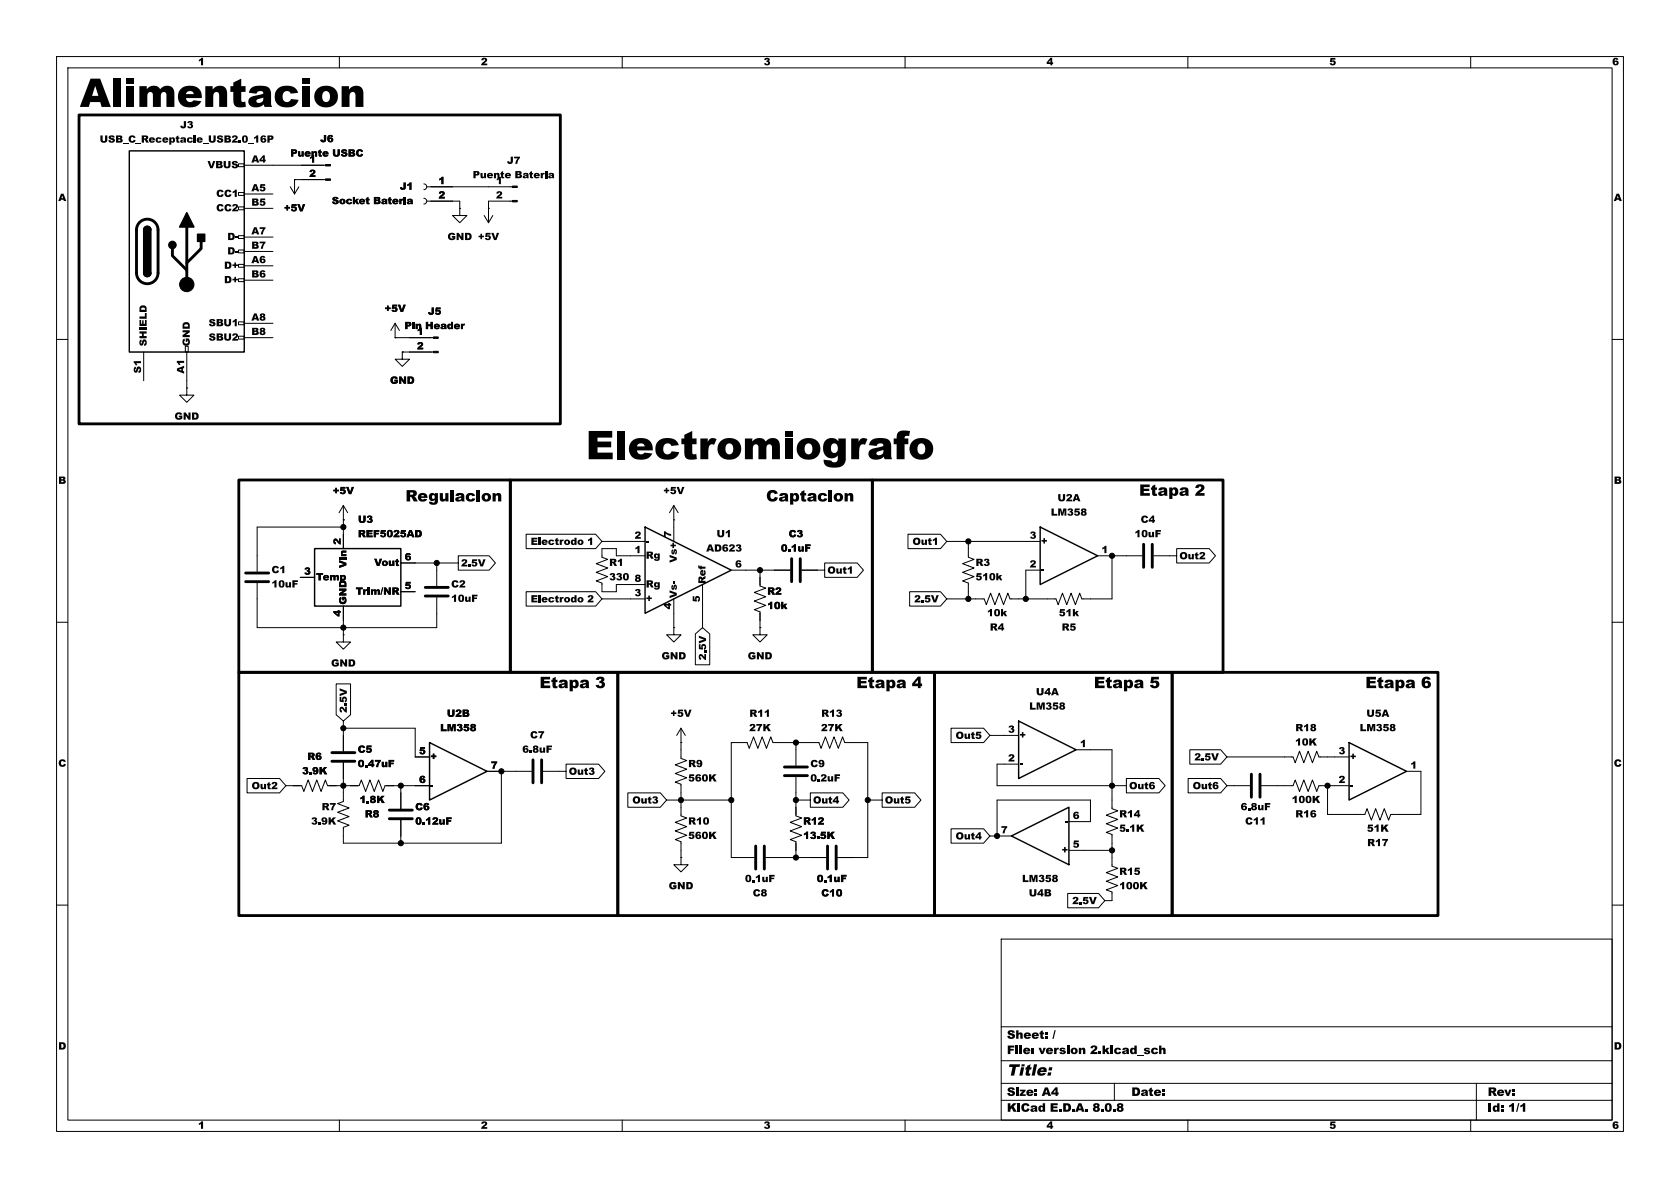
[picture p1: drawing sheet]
<svg xmlns="http://www.w3.org/2000/svg" width="297mm" height="210mm" viewBox="0 0 297 210" stroke-linecap="round" stroke-linejoin="round" font-family="sans-serif">
<defs><g id="words">
<g font-size="7">
<text x="14.1" y="21.8">Alimentacion</text>
<text x="103.6" y="84.1">Electromiografo</text>
</g>
<g font-size="2.8">
<text x="71.7" y="89.8">Regulacion</text>
<text x="135.4" y="89.8">Captacion</text>
</g>
<g font-size="2.1">
<text x="183.6" y="187.2">version</text>
<text x="178" y="194.6">Size:</text>
<text x="263" y="194.6">Rev:</text>
</g>
<g font-size="1.8">
<text x="44.4" y="29">A4</text>
<text x="51.3" y="28.4">Puente</text>
<text x="54.7" y="29">1</text>
<text x="44.4" y="34">A5</text>
<text x="54.7" y="31.5">2</text>
<text x="77.5" y="32.8">1</text>
<text x="77.5" y="35.3">2</text>
<text x="87.7" y="32.8">1</text>
<text x="87.7" y="35.3">2</text>
<text x="44.4" y="41.7">A7</text>
<text x="44.4" y="36.6">B5</text>
<text x="50.2" y="38.1">+5V</text>
<text x="58.7" y="36.8">Socket</text>
<text x="66" y="36.8">Bateria</text>
<text x="44.4" y="46.7">A6</text>
<text x="44.4" y="44.2">B7</text>
<text x="44.4" y="49.3">B6</text>
<text x="44.4" y="56.9">A8</text>
<text x="44.4" y="59.4">B8</text>
<text x="68" y="55.9">+5V</text>
<text x="71.5" y="58.9">Pin Header</text>
<text x="73.7" y="59.4">1</text>
<text x="73.7" y="62">2</text>
<text x="25.1" y="66" transform="rotate(-90 25.1 66)">S1</text>
<text x="32.8" y="66.1" transform="rotate(-90 32.8 66.1)">A1</text>
<text x="58.8" y="88.1">+5V</text>
<text x="112.2" y="95.5">2</text>
<text x="118.9" y="95" transform="rotate(-90 118.9 95)">7</text>
<text x="182" y="95.5">3</text>
<text x="53.8" y="101.8">3</text>
<text x="60.4" y="96.3" transform="rotate(-90 60.4 96.3)">2</text>
<text x="62" y="100.4" transform="rotate(-90 62 100.4)">Vin</text>
<text x="66.2" y="100.8">Vout</text>
<text x="71.5" y="99.3">6</text>
<text x="112.2" y="98">1</text>
<text x="120.4" y="99.5" transform="rotate(-90 120.4 99.5)">Vs+</text>
<text x="130" y="100.5">6</text>
<text x="138" y="98.2">0.1uF</text>
<text x="182" y="100.5">2</text>
<text x="194.7" y="98">1</text>
<text x="55.9" y="103.3">Temp</text>
<text x="62.9" y="105.9">Trim/NR</text>
<text x="71.5" y="104.3">5</text>
<text x="112.2" y="105.6">3</text>
<text x="112.2" y="103.1">8</text>
<text x="118.9" y="107.7" transform="rotate(-90 118.9 107.7)">4</text>
<text x="120.4" y="105.7" transform="rotate(-90 120.4 105.7)">Vs-</text>
<text x="123.9" y="106.5" transform="rotate(-90 123.9 106.5)">5</text>
<text x="60.4" y="109" transform="rotate(-90 60.4 109)">4</text>
<text x="178.2" y="129.7">3</text>
<text x="63.2" y="136.3">0.47uF</text>
<text x="74.1" y="133.6">5</text>
<text x="86.8" y="136.1">7</text>
<text x="178.2" y="134.8">2</text>
<text x="190.9" y="132.3">1</text>
<text x="236.6" y="133.6">3</text>
<text x="249.3" y="136.1">1</text>
<text x="74.1" y="138.6">6</text>
<text x="236.6" y="138.6">2</text>
<text x="73.4" y="146.5">0.12uF</text>
<text x="176.9" y="147.5">7</text>
<text x="189.6" y="145">6</text>
<text x="189.6" y="150.1">5</text>
<text x="144.4" y="156.7">0.1uF</text>
</g>
</g></defs>
<g fill="none" stroke="#000" stroke-width=".18">
<path d="M10 10h277v190h-277zM12 12h273v186h-273zM60 10v2M110 10v2M160 10v2M210 10v2M260 10v2M42.2 36.6h1v.5h-1zM42.2 34h1v.5h-1zM42.2 29h1v.5h-1zM43.2 29.2h14.4M43.2 34.3h5.1"/>
<path d="M43.2 36.8h5.1M51.3 33l.8 1.3M52.1 31.8h.1M52.1 31.8h5.5M52.1 31.8v2.5M52.8 33l-.7 1.3M74.9 35.1l.4 .1 .1 .4-.1 .3-.4 .2M74.9 32.5l.4 .2 .1 .3-.1 .4-.4 .1M75.4 35.6h5.9v1.2M75.4 33h15.2M81.3 36.8v1.3h-1.3l1.3 1.3 1.2-1.3h-1.2M81.3 36.8h.1"/>
<path d="M85.6 38.1l.8 1.3M86.4 36.8h.1M87.1 38.1l-.7 1.3M90.6 35.6h-4.2v3.8M42.2 59.4h1v.5h-1zM42.2 56.9h1v.5h-1zM42.2 49.3h1v.5h-1zM42.2 46.7h1v.5h-1zM42.2 44.2h1v.5h-1zM42.2 41.7h1v.5h-1zM43.2 47h5.1M43.2 41.9h5.1"/>
<path d="M43.2 57.2h5.1M43.2 49.5h5.1M43.2 44.5h5.1M43.2 59.7h5.1M69.8 59.7h.1M69.8 59.7h6.8M69.8 57.2l-.7 1.2M69.8 57.2v2.5M69.8 57.2l.8 1.2M10 60h2M25.4 62.2v5.1M32.8 61.2h.5v1h-.5z"/>
<path d="M33 68.6v1.3h1.3l-1.3 1.2-1.3-1.2h1.3M33 68.6h.1M33 62.2v6.4M71.1 62.2v1.3h-1.3l1.3 1.3 1.3-1.3h-1.3M71.1 62.2h.1M71.1 62.2h5.5M285 60h2M60.7 91.9h.1M60.7 93.2h-15.2v7.8M60.7 89.4l-.8 1.2M60.7 89.4v7.6M60.7 89.4l.8 1.2"/>
<path d="M70.9 99.5h10.1M77.2 99.5v4.1M81 98.2h5.5l1.1 1.3-1.1 1.3h-5.5zM93 94.4h12.3l1.1 1.3-1.1 1.3h-12.3zM106.4 95.7h7.6M114 98.3h-5v-1.3h-2.6v1.5l1 .4-2 .7 2 .8-2 .8 2 .7-2 .8 1 .4v1.5h2.6v-1.3h5M119.1 91.9h.1M119.1 89.4l-.7 1.2M119.1 89.4v6.3M119.1 89.4l.8 1.2M145.8 99.5h5.7l1.2 1.3-1.2 1.3h-5.7zM160.5 94.4h5.8l1.1 1.3-1.1 1.3h-5.8z"/>
<path d="M167.4 95.7h16.5M171.2 95.7v2.8l1 .4-2 .7 2 .8-2 .8 2 .7-2 .8 1 .4v2.8M194.1 98.3h7.8M196.6 98.3v7.6h-5.3l-.4-1-.8 2-.7-2-.8 2-.8-2-.7 2-.4-1h-8.1l-.4-1-.8 2-.7-2-.8 2-.8-2-.7 2-.4-1h-6.6M204 98.3h4M208 97h5.8l1.1 1.3-1.1 1.2h-5.8zM10 110h2M45.5 103.1v7.9h31.7v-5.4M53.1 102.1h2.5M60.7 112.2v1.3h1.3l-1.3 1.3-1.3-1.3h1.3M60.7 112.2h.1M60.7 107.1v5.1"/>
<path d="M70.9 104.6h2.5M93 104.6h12.3l1.1 1.3-1.1 1.2h-12.3zM106.4 105.9h7.6M119.1 111v1.2h1.3l-1.3 1.3-1.3-1.3h1.3M119.1 111h.1M119.1 105.9v5.1M122.9 112.1l1.3-1.1 1.3 1.1v5.4h-2.6zM124.2 103.3v7.7M129.3 100.8h10.4M134.4 100.8v2.8l1 .4-2.1 .7 2.1 .8-2.1 .8 2.1 .7-2.1 .8 1.1 .4v2.8M134.4 111v1.2h1.2l-1.2 1.3-1.3-1.3h1.3M134.4 111h.1"/>
<path d="M141.7 100.8h4.1M160.8 104.6h5.5l1.1 1.3-1.1 1.2h-5.5zM183.9 100.8h-2.5v5.1M285 110h2M43.7 137.6h5.7l1.1 1.3-1.1 1.3h-5.7zM50.5 138.9h2.8l.4 1 .8-2 .7 2 .8-2 .8 2 .7-2 .4 1h5.6l.4-1 .7 2 .8-2 .8 2 .7-2 .8 2 .4-1h7.8M59.4 120.9h2.6v5.4l-1.3 1.2-1.3-1.2zM60.7 134.8v6.9l-1 .4 2 .7-2 .8 2 .8-2 .7 2 .8-1 .4v2.8h27.9v-12.7M60.7 127.5v5.3M60.7 128.7h12.7v5.1h2.5M70.9 138.9v4.1M86.1 136.4h7.9"/>
<path d="M96 136.4h4.1M100.1 135.1h5.7l1.1 1.3-1.1 1.2h-5.7zM120.4 128.7v5.4l1 .3-2 .8 2 .8-2 .7 2 .8-2 .8 1 .3v5.6l1 .4-2 .8 2 .7-2 .8 2 .8-2 .7 1 .4v2.8M120.4 131.3h.1M120.4 128.7l-.8 1.3M120.4 128.7l.8 1.3M140.7 137.4v6.8l1 .4-2 .8 2 .7-2 .8 2 .8-2 .7 1 .4v2.8M140.7 131.3v4M168.1 128.7h5.8l1.1 1.3-1.1 1.3h-5.8zM175 130h5.1M180.1 135.1h-3.8v3.8h22.8M190.2 132.5h6.4v10.5l1 .3-2 .8 2 .8-2 .7 2 .8-2 .7 1 .4v5.6l1 .4-2 .8 2 .7-2 .8 2 .7-2 .8 1 .4v1.5h-1.3"/>
<path d="M199.1 137.6h5.8l1.1 1.3-1.1 1.3h-5.8zM210 137.6h5.8l1.1 1.3-1.1 1.3h-5.8zM210.3 132.5h5.5l1.1 1.3-1.1 1.3h-5.5zM216.9 133.8h11.7l.4 1 .7-2 .8 2 .8-2 .7 2 .8-2 .4 1h5.3M216.9 138.9h4.1M223 138.9h5.6l.4-1 .7 2 .8-2 .8 2 .7-2 .8 2 .4-1h5.3M248.7 136.4h2.5v7.6h-5.3l-.4 1-.8-2-.7 2-.8-2-.8 2-.7-2-.4 1h-6.6v-5.1M70.9 145v4.1M111 140.2h5.7l1.1 1.2-1.1 1.3h-5.7zM117.8 141.4h11.5M120.4 151.6v1.3h1.3l-1.3 1.2-1.3-1.2h1.3M120.4 151.6h.1"/>
<path d="M133.3 151.6h-4v-20.3h2.8l.4 1 .7-2 .8 2 .7-2 .8 2 .8-2 .3 1h8.2l.4 1 .7-2 .8 2 .7-2 .8 2 .8-2 .3 1h4.1v20.3h-5.3M135.4 151.6h10.6M140.7 141.4h2.5M143.2 140.2h5.8l1.1 1.2-1.1 1.3h-5.8zM153.4 141.4h2.5M155.9 140.2h5.8l1.1 1.2-1.1 1.3h-5.8zM168.1 146.5h5.8l1.1 1.3-1.1 1.3h-5.8zM175 147.8h3.8M188.8 157.9h5.4l1.1 1.3-1.1 1.3h-5.4zM189 150.3h7.6M189 145.2h3.8v-3.8h-16.5v6.4M10 160h2"/>
<path d="M177 166h108v32h-108zM285 160h2M60 198v2M110 198v2M160 198v2M177 194.5h108M177 191.5h108M177 187.5h108M177 181.5h108M197 191.5v3M210 198v2M260 198v2"/>
<path d="M261 191.5v6.5"/>
</g>
<g fill="#000">
<path d="M16 13.9h1.7l1.9 5h-1.6l-.3-.9h-1.8l-.2 .9h-1.6l.8-1.9h2.5l-.6-1.8-.5 1.8h-1.4zM20 13.9h1.4v5h-1.4zM22.4 13.9h1.3v.9h-1.3zM35.1 10.6l.5-.4h.3v1.3h-.4v-.8l-.4 .2zM41.2 14.6l1.4-.7v1.3h.8v1h-.8l.1 1.7 .2 .1h.5l.1 .9h-.3a1.51 1.51 0 0 1-1.8-.5l-.2-2.2h-.5v-1h.5zM53.4 13.9h1.4v.9h-1.4zM60.4 15.2h1.3v.6a1.36 1.36 0 0 1 1.6-.6 1.36 1.36 0 0 1 .9 1.4v2.3h-1.4v-2a.54 .54 0 0 0-.5-.7 .54 .54 0 0 0-.5 .7v2h-1.4zM85.2 10.3a.48 .48 0 0 1 .7-.1 .48 .48 0 0 1 .1 .7l-.4 .3h.5v.3h-1.1l.2-.3 .4-.3a.19 .19 0 0 0 .2-.3 .19 .19 0 0 0-.3 0l-.1 .1-.3-.1zM135.2 10.3a.42 .42 0 0 1 .6-.1 .42 .42 0 0 1 .1 .6 .45 .45 0 0 1 .1 .7 .45 .45 0 0 1-.7 0l-.2-.3h.3a.19 .19 0 0 0 .3 .1 .19 .19 0 0 0 .1-.3 .19 .19 0 0 0-.3 0v-.3a.14 .14 0 0 0 .2-.1 .14 .14 0 0 0-.1-.1 .14 .14 0 0 0-.2 .1h-.3zM185.7 10.2h.3v.8h.2v.3h-.2v.2h-.3v-.2h-.7v-.3h.7v-.4l-.3 .4h-.4zM235.2 10.2h.9v.3h-.6v.2a.48 .48 0 0 1 .6 .6 .48 .48 0 0 1-.8 .2l-.2-.3h.3a.2 .2 0 0 0 .3 0 .2 .2 0 0 0 0-.3 .2 .2 0 0 0-.3 .1h-.3zM285.2 10.4a.55 .55 0 0 1 .9 .1l-.3 .1a.2 .2 0 0 0-.3-.1 .2 .2 0 0 0-.1 .3 .45 .45 0 0 1 .7 .1 .45 .45 0 0 1 0 .6 .45 .45 0 0 1-.7 0l-.3-.4h.4a.18 .18 0 0 0 .2 .2 .18 .18 0 0 0 0-.3 .18 .18 0 0 0-.2 .1h-.4z"/>
<path d="M10.8 34.2h.4l.5 1.3h-.4l-.1-.2h-.4l-.1 .2h-.4l.2-.5h.6l-.1-.4-.1 .4h-.4zM17.7 23.9h.4v.9l.3 .1 .2-.1v-.9h.4v.8a.62 .62 0 0 1-.6 .5 .62 .62 0 0 1-.7-.5zM19.3 24.1a.62 .62 0 0 1 1 .2h-.4l-.2-.1-.1 .1a.53 .53 0 0 1 .6 .2 .53 .53 0 0 1 0 .6 .64 .64 0 0 1-1-.3h.3a.19 .19 0 0 0 .3 .2 .19 .19 0 0 0 .1-.2 .19 .19 0 0 0-.3-.1l-.4-.3zM20.5 23.9h.8a.3 .3 0 0 1 .3 .2 .3 .3 0 0 1-.2 .4 .37 .37 0 0 1 .3 .5 .37 .37 0 0 1-.5 .2h-.7v-.3h.7l.1-.1-.4-.1v.2h-.4v-.5h.6l.1-.1-.3-.1v.2h-.4zM21.8 25.4h.9zM22.9 24.1a.66 .66 0 0 1 1.1 .2l-.4 .1a.3 .3 0 0 0-.4-.1 .3 .3 0 0 0 0 .5l.2 .1 .2-.2 .4 .1a.66 .66 0 0 1-1 .3 .66 .66 0 0 1-.1-1zM24 25.4h.9zM25.1 23.9h.6a.37 .37 0 0 1 .5 .3 .37 .37 0 0 1-.3 .5l.4 .5h-.4l-.4-.5v.5h-.4v-.7h.6l.1-.2-.3-.1v.3h-.4zM26.5 24.4a.55 .55 0 0 1 .6-.1 .55 .55 0 0 1 .3 .5h-.7l.1 .2h.6a.55 .55 0 0 1-.7 .2 .55 .55 0 0 1-.4-.6h.7l-.1-.1-.2 .1h-.4zM27.6 24.4a.6 .6 0 0 1 1 .2h-.4a.21 .21 0 0 0-.3 0 .21 .21 0 0 0 0 .3 .21 .21 0 0 0 .3 0h.4a.54 .54 0 0 1-.8 .3 .54 .54 0 0 1-.2-.8zM28.8 24.4a.55 .55 0 0 1 .6-.1 .55 .55 0 0 1 .4 .5h-.7l.1 .2h.5a.55 .55 0 0 1-.6 .2 .55 .55 0 0 1-.4-.6h.7l-.2-.1-.1 .1h-.4zM29.9 24.3h.4v.1a.44 .44 0 0 1 .6 .3 .44 .44 0 0 1-.6 .4v.5h-.4v-.8h.4a.2 .2 0 0 0 .3 .2 .2 .2 0 0 0 0-.4 .16 .16 0 0 0-.3-.1 .16 .16 0 0 0 0 .3h-.4z"/>
<path d="M31.2 24.1l.3-.2v.4h.2v.2h-.2v.4l.2 .1v.2l-.5-.1v-.6h-.2zM32 24.4v-.1a.55 .55 0 0 1 .9 .3v.6h-.3l-.1-.1a.4 .4 0 0 1-.3 .1 .4 .4 0 0 1-.3-.2h.4l.2-.1-.6 .1 .1-.2 .5-.2-.1-.1-.5 .1zM33.2 24.4a.6 .6 0 0 1 .9 .2h-.3a.21 .21 0 0 0-.4 0 .21 .21 0 0 0 .1 .3 .21 .21 0 0 0 .3 0h.3a.54 .54 0 0 1-.7 .3 .54 .54 0 0 1-.2-.8zM34.2 23.9h.4v1.3h-.4zM34.9 24.4a.55 .55 0 0 1 .6-.1 .55 .55 0 0 1 .3 .5h-.7l.2 .2h.5a.55 .55 0 0 1-.6 .2 .55 .55 0 0 1-.4-.6h.7l-.2-.1-.2 .1h-.3zM35.9 25.4h.9zM36.7 28.5h.4l.3 .9 .3-.9h.4l-.5 1.2h-.4zM36.9 23.9h.4v.9l.2 .1 .2-.1v-.9h.4v.8a.62 .62 0 0 1-.6 .5 .62 .62 0 0 1-.6-.5zM38.5 24.1a.62 .62 0 0 1 .9 .2h-.3l-.2-.1-.1 .1a.53 .53 0 0 1 .5 .2 .53 .53 0 0 1 .1 .6 .64 .64 0 0 1-1.1-.3h.4a.19 .19 0 0 0 .2 .2 .19 .19 0 0 0 .2-.2 .19 .19 0 0 0-.3-.1l-.4-.3zM38.2 28.5h.7a.3 .3 0 0 1 .4 .2 .3 .3 0 0 1-.2 .3 .37 .37 0 0 1 .3 .5 .37 .37 0 0 1-.5 .2h-.7v-.3h.7l.1-.1-.4-.1v.2h-.4v-.5h.6l.1-.1-.3-.1v.2h-.4zM38.5 33.7a.66 .66 0 0 1 1 .2l-.3 .1a.3 .3 0 0 0-.5-.1 .3 .3 0 0 0 0 .5l.2 .1 .3-.2 .3 .1a.66 .66 0 0 1-.9 .3 .66 .66 0 0 1-.1-1zM38.5 36.2a.66 .66 0 0 1 1 .3h-.3a.3 .3 0 0 0-.5-.1 .3 .3 0 0 0 0 .5l.2 .2 .3-.3 .3 .1a.66 .66 0 0 1-.9 .4 .66 .66 0 0 1-.1-1.1z"/>
<path d="M39.5 28.5h.4v.8l.2 .2 .3-.2v-.8h.4v.7a.62 .62 0 0 1-.7 .6 .62 .62 0 0 1-.6-.6zM39.7 23.9h.7a.3 .3 0 0 1 .4 .2 .3 .3 0 0 1-.2 .4 .37 .37 0 0 1 .2 .5 .37 .37 0 0 1-.4 .2h-.7v-.3h.6l.2-.1-.4-.1v.2h-.4v-.5h.6l.1-.1-.3-.1v.2h-.4zM39.9 33.7a.66 .66 0 0 1 1 .2l-.3 .1a.3 .3 0 0 0-.5-.1 .3 .3 0 0 0 0 .5l.2 .1 .3-.2 .3 .1a.66 .66 0 0 1-1 .3 .66 .66 0 0 1 0-1zM39.9 36.2a.66 .66 0 0 1 1 .3h-.3a.3 .3 0 0 0-.5-.1 .3 .3 0 0 0 0 .5l.2 .2 .3-.3 .3 .1a.66 .66 0 0 1-1 .4 .66 .66 0 0 1 0-1.1zM41.1 28.6a.62 .62 0 0 1 1 .2h-.4l-.2-.1-.1 .1a.53 .53 0 0 1 .5 .2 .53 .53 0 0 1 .1 .6 .64 .64 0 0 1-1.1-.3h.4a.19 .19 0 0 0 .3 .2 .19 .19 0 0 0 .1-.2 .19 .19 0 0 0-.3-.1l-.4-.2zM41.1 33.9l.5-.4h.3v1.3h-.4v-.8l-.4 .2zM41.1 24.1a.47 .47 0 0 1 .7-.2 .47 .47 0 0 1 .1 .7l-.4 .3h.5v.3h-1l.1-.3 .4-.4a.17 .17 0 0 0 .2-.2 .17 .17 0 0 0-.2-.1 .17 .17 0 0 0-.1 .2l-.4-.1zM41.2 36.2a.47 .47 0 0 1 .6-.1 .47 .47 0 0 1 .1 .7l-.4 .3h.6v.3h-1.1l.2-.4 .4-.4a.17 .17 0 0 0 .1-.1 .17 .17 0 0 0-.1-.2 .17 .17 0 0 0-.2 .2h-.3zM42.2 24.9h.4v.3h-.4zM42.9 24.1a.61 .61 0 0 1 .8 0 .61 .61 0 0 1 .1 .8 .53 .53 0 0 1-.7 .3 .53 .53 0 0 1-.3-.6h.3v.1a.21 .21 0 0 0 .3 .3 .21 .21 0 0 0 .1-.4 .24 .24 0 0 0 0-.4 .24 .24 0 0 0-.4 0 .24 .24 0 0 0 0 .4h-.3zM43.9 25.4h.9zM44.9 24.3l.5-.4h.3v1.3h-.4v-.8l-.4 .2z"/>
<path d="M46.2 24.1a.54 .54 0 0 1 .9 .1l-.4 .1a.2 .2 0 0 0-.3-.1 .2 .2 0 0 0 0 .3 .44 .44 0 0 1 .6 .1 .44 .44 0 0 1 0 .6 .44 .44 0 0 1-.6 0l-.3-.4h.3a.18 .18 0 0 0 .3 .2 .17 .17 0 0 0 0-.3 .17 .17 0 0 0-.3 .1h-.3zM47.3 23.9h.6a.4 .4 0 0 1 .5 .5 .4 .4 0 0 1-.5 .3h-.2v.5h-.4v-.7h.4a.17 .17 0 0 0 .3-.1 .17 .17 0 0 0-.2-.2h-.1v.3h-.4zM51.6 36.1h.8v.3h-.5l-.1 .2a.47 .47 0 0 1 .7 .5 .47 .47 0 0 1-.8 .2l-.3-.3h.4a.19 .19 0 0 0 .3 0 .19 .19 0 0 0 0-.3 .19 .19 0 0 0-.3 .1h-.3zM51.4 26.4h.7a.4 .4 0 0 1 .4 .4 .4 .4 0 0 1-.4 .4h-.3v.5h-.4v-.8h.4a.17 .17 0 0 0 .3 0 .17 .17 0 0 0-.1-.2h-.2v.2h-.4zM52.6 36.1h.4l.3 .9 .2-.9h.4l-.4 1.3h-.5zM56.3 26.6l.4-.2v.3h.2v.3h-.2v.3l.2 .1v.3l-.5-.1-.1-.6h-.1zM57.3 23.9h.4v.7a.52 .52 0 0 1-.5 .6 .52 .52 0 0 1-.6-.5h.4l.1 .1h.1zM57.1 26.9a.55 .55 0 0 1 .7-.2 .55 .55 0 0 1 .3 .6h-.7l.1 .2 .6-.1a.55 .55 0 0 1-.7 .3 .55 .55 0 0 1-.4-.6h.7l-.2-.1-.1 .1h-.4zM58 24a.54 .54 0 0 1 .9 .2h-.4a.2 .2 0 0 0-.3-.1 .2 .2 0 0 0 0 .3 .44 .44 0 0 1 .6 .1 .44 .44 0 0 1 0 .6 .44 .44 0 0 1-.6 0l-.3-.4h.3a.18 .18 0 0 0 .3 .2 .17 .17 0 0 0 0-.3 .17 .17 0 0 0-.3 .1h-.3zM58.9 34.9a.62 .62 0 0 1 .9 .3h-.3l-.2-.2-.1 .2a.53 .53 0 0 1 .5 .2 .53 .53 0 0 1 .1 .6 .64 .64 0 0 1-1.1-.3h.4a.19 .19 0 0 0 .2 .2 .19 .19 0 0 0 .2-.3 .19 .19 0 0 0-.3 0l-.4-.3zM58.9 26.4h.3l.1 .8 .2 .2 .2-.2v-.8h.4v.8a.62 .62 0 0 1-.6 .5 .62 .62 0 0 1-.6-.5zM60.4 26.5a.62 .62 0 0 1 1 .3h-.4l-.2-.2-.1 .2a.53 .53 0 0 1 .6 .2 .53 .53 0 0 1 0 .5 .64 .64 0 0 1-1-.3l.4 .1a.19 .19 0 0 0 .2 .2 .19 .19 0 0 0 .1-.3 .19 .19 0 0 0-.3-.1l-.4-.2z"/>
<path d="M62.4 34.8h.4v.6l.2-.2h.5l-.4 .3 .4 .6h-.4l-.2-.4-.1 .4h-.4zM61.6 26.4h.8a.3 .3 0 0 1 .3 .2 .3 .3 0 0 1-.2 .4 .37 .37 0 0 1 .3 .4 .37 .37 0 0 1-.5 .3h-.7v-.3h.7l.1-.2-.4-.1v.3h-.4v-.5h.7l.1-.1-.4-.1v.2h-.4zM63.1 26.6a.66 .66 0 0 1 1.1 .2l-.4 .1a.3 .3 0 0 0-.4-.1 .3 .3 0 0 0 0 .4l.2 .2 .3-.2 .3 .1a.66 .66 0 0 1-1 .3 .66 .66 0 0 1-.1-1zM64.8 35l.3-.2v.4h.2v.2h-.2v.4h.2v.3l-.5-.1v-.6h-.2zM66.1 34.8h.7a.3 .3 0 0 1 .4 .2 .3 .3 0 0 1-.2 .4 .37 .37 0 0 1 .3 .5 .37 .37 0 0 1-.5 .2h-.7v-.3h.7l.1-.1-.4-.2v.3h-.4v-.5h.6l.1-.1-.3-.1v.2h-.4zM68.7 35l.3-.2v.4h.2v.2h-.2v.4h.2l.1 .3-.6-.1v-.6h-.1zM71.3 32.3h.4v.7a.52 .52 0 0 1-.4 .6 .52 .52 0 0 1-.6-.5h.4l.1 .2 .1-.1zM71.4 34.8h.3v.3h-.3zM72.1 35.2a.55 .55 0 0 1 .9 .3v.6h-.3l-.1-.1a.39 .39 0 0 1-.4 .1 .39 .39 0 0 1-.3-.3l.5 .1 .2-.1h-.7l.1-.2 .6-.1-.1-.1-.5 .1zM72 32.6l.4-.3h.3v1.2h-.3v-.8l-.4 .2zM83.7 30.2h.6a.4 .4 0 0 1 .5 .5 .4 .4 0 0 1-.5 .3h-.2v.5h-.4v-.7h.4a.17 .17 0 0 0 .3-.1 .17 .17 0 0 0-.2-.2h-.1v.3h-.4zM85 30.6h.3v.6a.15 .15 0 0 0 .2 0 .15 .15 0 0 0 .1-.2v-.4h.3v.9h-.3v-.1a.35 .35 0 0 1-.4 .1 .35 .35 0 0 1-.2-.3z"/>
<path d="M86.2 30.7a.55 .55 0 0 1 .6-.1 .55 .55 0 0 1 .4 .5h-.7l.1 .2 .5-.1a.55 .55 0 0 1-.6 .3 .55 .55 0 0 1-.4-.6h.7l-.2-.1-.1 .1h-.4zM87.3 30.6h.4v.1a.35 .35 0 0 1 .4-.1 .35 .35 0 0 1 .2 .3v.6h-.4v-.6a.15 .15 0 0 0-.2-.1 .15 .15 0 0 0 0 .3v.4h-.4zM88.6 30.4l.3-.2v.4h.2v.2h-.2v.4l.2 .1v.2l-.5-.1v-.6h-.1zM89.4 30.7a.55 .55 0 0 1 .6-.1 .55 .55 0 0 1 .3 .5h-.7l.2 .2 .5-.1a.55 .55 0 0 1-.6 .3 .55 .55 0 0 1-.4-.6h.7l-.2-.1-.2 .1h-.3zM90.3 27.7h.4v.7a.52 .52 0 0 1-.5 .6 .52 .52 0 0 1-.5-.5h.3l.1 .2 .2-.1zM90.9 27.7h1l-.4 1.3h-.4l.4-1h-.6zM91.1 30.2h.7a.3 .3 0 0 1 .4 .2 .3 .3 0 0 1-.2 .4 .37 .37 0 0 1 .3 .5 .37 .37 0 0 1-.5 .2h-.7v-.3h.7l.1-.1-.4-.1v.2h-.4v-.5h.6l.1-.1-.3-.1v.2h-.4zM92.5 30.7l.1-.1a.55 .55 0 0 1 .8 .3l.1 .6h-.4v-.1a.4 .4 0 0 1-.4 .1 .4 .4 0 0 1-.3-.3l.5 .1 .2-.1h-.7l.1-.1 .6-.2-.1-.1-.6 .1zM93.7 30.4l.3-.2v.4h.2v.2h-.2v.4l.2 .1 .1 .2-.6-.1v-.6h-.1zM94.5 30.7a.55 .55 0 0 1 .6-.1 .55 .55 0 0 1 .3 .5h-.7l.2 .2 .5-.1a.55 .55 0 0 1-.6 .3 .55 .55 0 0 1-.4-.6h.7l-.2-.1-.2 .1h-.3zM95.6 30.6h.3v.1l.2-.1h.2l-.1 .3a.23 .23 0 0 0-.2 0 .23 .23 0 0 0-.1 .3v.3h-.3zM96.4 30.2h.3v.3h-.3z"/>
<path d="M96.4 30.6h.3v.9h-.3zM97 30.7l.1-.1a.55 .55 0 0 1 .8 .3l.1 .6h-.3l-.1-.1a.4 .4 0 0 1-.4 .1 .4 .4 0 0 1-.3-.3l.5 .1 .2-.1h-.7l.1-.1 .6-.2-.1-.1-.5 .1zM285.8 34.2h.4l.5 1.3h-.4l-.1-.2h-.4l-.1 .2h-.4l.2-.5h.6l-.1-.4-.1 .4h-.4zM24.7 58.6h1.2v.4h-.5v.4h.5v.4h-1.2v-.4h.4v-.4h-.4zM24.7 57.9h1.2v.4h-1.2zM24.7 56.6h.3v.6h.1v-.6h.3v.6h.2v-.6h.3v1h-1.2zM24.7 56h.9v-.7h.3v1h-1.2zM24.8 54.1a.66 .66 0 0 1 .7-.1 .66 .66 0 0 1 .4 .6v.6h-1.2v-.5l.9 .1a.34 .34 0 0 0-.3-.4 .34 .34 0 0 0-.3 .3h-.3zM32.3 58.4h1.2v.3l-.7 .5h.7v.4h-1.2v-.4l.7-.5h-.7zM32.4 57.1a.66 .66 0 0 1 .7-.1 .66 .66 0 0 1 .4 .5v.6h-1.2v-.5l.9 .1a.34 .34 0 0 0-.2-.4 .34 .34 0 0 0-.4 .3h-.3zM37.1 56.5a.62 .62 0 0 1 1 .3h-.4l-.2-.2-.1 .2a.53 .53 0 0 1 .5 .2 .53 .53 0 0 1 .1 .5 .64 .64 0 0 1-1.1-.3l.4 .1a.19 .19 0 0 0 .3 .2 .19 .19 0 0 0 .1-.3 .19 .19 0 0 0-.3-.1l-.4-.2zM37.1 59.1a.62 .62 0 0 1 1 .2h-.4l-.2-.1-.1 .1a.53 .53 0 0 1 .5 .2 .53 .53 0 0 1 .1 .6 .64 .64 0 0 1-1.1-.3h.4a.19 .19 0 0 0 .3 .2 .19 .19 0 0 0 .1-.2 .19 .19 0 0 0-.3-.1l-.4-.3z"/>
<path d="M38.3 56.4h.7a.3 .3 0 0 1 .4 .2 .3 .3 0 0 1-.2 .4 .37 .37 0 0 1 .3 .4 .37 .37 0 0 1-.5 .3h-.7v-.3h.7l.1-.2-.4-.1v.3h-.4v-.5h.6l.1-.1-.3-.1v.2h-.4zM38.3 58.9h.7a.3 .3 0 0 1 .4 .2 .3 .3 0 0 1-.2 .4 .37 .37 0 0 1 .3 .5 .37 .37 0 0 1-.5 .2h-.7v-.3h.7l.1-.1-.4-.1v.2h-.4v-.5h.6l.1-.1-.3-.1v.2h-.4zM39.7 46.2h.6a.64 .64 0 0 1 .6 .7 .64 .64 0 0 1-.6 .6h-.6v-.3h.4a.34 .34 0 0 0 .4-.3 .34 .34 0 0 0-.4-.4v.7h-.4zM39.7 48.8h.6a.64 .64 0 0 1 .6 .6 .64 .64 0 0 1-.6 .7h-.6v-.3h.4a.34 .34 0 0 0 .4-.4 .34 .34 0 0 0-.4-.3v.7h-.4zM39.6 56.4h.4v.8l.2 .2 .3-.2v-.8h.4v.8a.62 .62 0 0 1-.7 .5 .62 .62 0 0 1-.6-.5zM39.6 58.9h.4v.9l.2 .1 .3-.1v-.9h.4v.8a.62 .62 0 0 1-.7 .5 .62 .62 0 0 1-.6-.5zM40.3 41.2h.6a.64 .64 0 0 1 .6 .6 .64 .64 0 0 1-.6 .6h-.6v-.3h.4a.34 .34 0 0 0 .4-.3 .34 .34 0 0 0-.4-.3v.6h-.4zM40.3 43.7h.6a.64 .64 0 0 1 .6 .6 .64 .64 0 0 1-.6 .7h-.6v-.3h.4a.34 .34 0 0 0 .4-.4 .34 .34 0 0 0-.4-.3v.7h-.4zM41.4 46.4h.3v.3h.4v.3h-.4v.4h-.3v-.4h-.3v-.3h.3zM41.4 48.9h.3v.4h.4v.3h-.4v.3h-.3v-.3h-.3v-.3h.3zM41.6 41.8h.5v.3h-.5zM41.6 44.4h.5v.2h-.5z"/>
<path d="M41.1 56.7l.5-.3h.3v1.3h-.4v-.9l-.4 .2zM69.4 53.9h.8v.3h-.6v.1a.47 .47 0 0 1 .7 .6 .47 .47 0 0 1-.8 .2l-.3-.3h.4a.19 .19 0 0 0 .3 0 .19 .19 0 0 0 0-.3 .19 .19 0 0 0-.3 .1h-.3zM70.3 53.9h.5l.2 .9 .3-.9h.4l-.4 1.2h-.5zM71.6 56.9h.7a.4 .4 0 0 1 .4 .4 .4 .4 0 0 1-.5 .4h-.2v.5h-.4v-.8h.4a.17 .17 0 0 0 .3 0 .17 .17 0 0 0-.2-.2h-.1v.2h-.4zM72.9 56.9h.4v.2h-.4zM75.3 56.9h.4v.4h.4v-.4h.4v1.3h-.4v-.5h-.4v.5h-.4zM76.3 54.4h.4v.7a.52 .52 0 0 1-.4 .6 .52 .52 0 0 1-.6-.5h.4v.1h.2zM77.1 54.4h.8v.3h-.6v.1a.47 .47 0 0 1 .6 .6 .47 .47 0 0 1-.7 .2l-.3-.3h.4a.19 .19 0 0 0 .3 0 .19 .19 0 0 0-.1-.3 .19 .19 0 0 0-.3 .1h-.3zM79.4 41.3l.1-.1a.68 .68 0 0 1 1 .3l-.4 .1a.33 .33 0 0 0-.5 .2 .33 .33 0 0 0 .5 .3v-.1h-.2v-.3h.6v.5l-.2 .2a.7 .7 0 0 1-1-.1 .7 .7 0 0 1 .1-1zM79.2 57.3l.3-.1 .2 .1v-.4h.4v1.3h-.3v-.1a.39 .39 0 0 1-.5 .1 .39 .39 0 0 1-.2-.5h.3a.2 .2 0 0 0 .3 .2 .2 .2 0 0 0 0-.3 .16 .16 0 0 0-.2-.1 .16 .16 0 0 0-.1 .2h-.3zM80.7 41.2h.4l.5 .7v-.7h.3v1.2h-.3l-.5-.7v.7h-.4zM81.5 57.2h.3v.2l.2-.2 .2 .1-.1 .2a.23 .23 0 0 0-.2 .1 .23 .23 0 0 0-.1 .3v.3h-.3z"/>
<path d="M82.2 41.2h.6a.64 .64 0 0 1 .6 .6 .64 .64 0 0 1-.6 .6h-.6v-.3h.4a.34 .34 0 0 0 .4-.3 .34 .34 0 0 0-.4-.3v.6h-.4zM84.9 41.3h.3v.4h.4v.2h-.4v.4h-.3v-.4h-.3v-.2h.3zM85.9 41.2h.8v.3h-.5l-.1 .1a.47 .47 0 0 1 .7 .6 .47 .47 0 0 1-.8 .2l-.3-.3h.4a.19 .19 0 0 0 .3 0 .19 .19 0 0 0 0-.3 .19 .19 0 0 0-.3 .1h-.3zM86.9 41.2h.4l.3 .9 .2-.9h.4l-.4 1.2h-.5zM24.8 60.1l.2-.1v.4l-.1 .2 .1 .1a.53 .53 0 0 1 .2-.5 .53 .53 0 0 1 .6-.1 .64 .64 0 0 1-.3 1.1v-.4a.19 .19 0 0 0 .2-.3 .19 .19 0 0 0-.2-.1 .19 .19 0 0 0-.1 .3 .42 .42 0 0 1-.6 .4 .42 .42 0 0 1-.2-.7zM31.1 73.1l.2-.1a.68 .68 0 0 1 .9 .3h-.4a.33 .33 0 0 0-.5 .3 .33 .33 0 0 0 .5 .3l.1-.1h-.3v-.3h.6v.5l-.2 .1a.7 .7 0 0 1-.9-.1 .7 .7 0 0 1 0-.9zM32.5 72.9h.3l.5 .7v-.7h.4v1.3h-.4l-.5-.7v.7h-.3zM32.4 60l.2-.2 .1 .4a.33 .33 0 0 0 .2 .6 .33 .33 0 0 0 .3-.5l-.1-.1v.2h-.3v-.6h.5l.2 .3a.69 .69 0 0 1-.2 .9 .69 .69 0 0 1-.9-.1 .69 .69 0 0 1 0-.9zM33.9 72.9h.6a.64 .64 0 0 1 .6 .7 .64 .64 0 0 1-.6 .6h-.6v-.3h.4a.34 .34 0 0 0 .4-.3 .34 .34 0 0 0-.4-.4v.7h-.4zM41.2 59.1a.47 .47 0 0 1 .6-.2 .47 .47 0 0 1 .1 .7l-.4 .3h.6v.3h-1.1l.2-.3 .4-.4a.17 .17 0 0 0 .1-.2 .17 .17 0 0 0-.1-.1 .17 .17 0 0 0-.2 .2l-.3-.1zM69.2 66.7l.2-.1a.68 .68 0 0 1 .9 .3l-.4 .1a.33 .33 0 0 0-.5 .2 .33 .33 0 0 0 .5 .3l.1-.1h-.3v-.3h.6v.5l-.2 .2a.7 .7 0 0 1-.9-.1 .7 .7 0 0 1 0-1zM70.6 66.6h.3l.5 .7v-.7h.4v1.2h-.4l-.5-.7v.7h-.3z"/>
<path d="M72 66.6h.6a.64 .64 0 0 1 .6 .6 .64 .64 0 0 1-.6 .6h-.6v-.3h.4a.34 .34 0 0 0 .4-.3 .34 .34 0 0 0-.4-.3v.6h-.4zM104.1 76.2h4.1v1.2h-2.6v.7h2.4v1h-2.4v.9h2.7v1.2h-4.2zM109.1 76.2h1.4v5h-1.4zM121 76.9l1.4-.7v1.3h.7v1h-.7v1.7l.2 .1 .5-.1 .1 1h-.3a1.51 1.51 0 0 1-1.8-.5l-.1-2.2h-.5v-1h.5zM138.7 76.2h1.4v.9h-1.4zM158.7 76.5a2.69 2.69 0 0 1 2.2-.3l-.2 .9h-.6l-.2 .2v.2h.7v1h-.7v2.7h-1.4v-2.7h-.5v-1h.5zM161.4 78a2.14 2.14 0 0 1 2.2-.5 2.14 2.14 0 0 1 1.4 1.8 2.15 2.15 0 0 1-1.7 1.9 2.15 2.15 0 0 1-2.3-1l-.2-.9h1.4a.74 .74 0 0 0 .7 1 .74 .74 0 0 0 .7-1 .73 .73 0 0 0-.7-.9 .73 .73 0 0 0-.7 .9h-1.4l.1-.7zM10.4 84.2h.8a.31 .31 0 0 1 .4 .2 .31 .31 0 0 1-.2 .4 .38 .38 0 0 1 .2 .5 .38 .38 0 0 1-.5 .2h-.7v-.3h.6a.14 .14 0 0 0 .2-.1 .14 .14 0 0 0-.2-.1h-.2v.2h-.4v-.5h.7l.1-.1-.4-.1v.2h-.4zM60 98.5h.2v.4h-.2zM60.2 86.1h.9v.3h-.6v.2a.47 .47 0 0 1 .6 .5 .47 .47 0 0 1-.8 .2l-.2-.3h.3a.19 .19 0 0 0 .3 0 .19 .19 0 0 0 0-.3 .19 .19 0 0 0-.3 .1h-.3zM60.4 97.4l.8-.1v.4h-.6a.15 .15 0 0 0 0 .2 .15 .15 0 0 0 .2 .1h.4v.3h-.9v-.3h.1l-.1-.3zM61.2 86.1h.4l.3 .9 .3-.9h.4l-.5 1.2h-.4z"/>
<path d="M63.4 93.7h.7a.37 .37 0 0 1 .5 .2 .37 .37 0 0 1-.3 .5l.4 .6h-.5l-.4-.5v.5h-.4v-.8h.6l.2-.1-.4-.1v.2h-.4zM63.4 91.2h.4v.8l.2 .1 .2-.1v-.8h.4v.7a.62 .62 0 0 1-.6 .5 .62 .62 0 0 1-.6-.5zM64.8 93.7h1.1v.3h-.7v.2h.6v.2h-.6v.3h.7v.3h-1.1zM65 91.3a.41 .41 0 0 1 .5-.2 .41 .41 0 0 1 .2 .6h-.1a.44 .44 0 0 1 .1 .7 .44 .44 0 0 1-.6 0l-.3-.3 .4-.1a.18 .18 0 0 0 .2 .2 .18 .18 0 0 0 .1-.3 .18 .18 0 0 0-.3 0l.1-.3h.1v-.2l-.6 .1zM66.1 93.7h1v.3h-.6v.2h.5v.3h-.5v.5h-.4zM66.2 98.8h.4l.3 .9 .2-.9h.4l-.4 1.2h-.5zM67.3 93.7h.9v.3h-.6v.2a.47 .47 0 0 1 .6 .5 .47 .47 0 0 1-.7 .2l-.3-.3h.3a.19 .19 0 0 0 .3 0 .19 .19 0 0 0 0-.3 .19 .19 0 0 0-.3 .1h-.3zM68.5 93.8a.61 .61 0 0 1 .8 .1 .61 .61 0 0 1 .1 .8 .53 .53 0 0 1-.7 .3 .53 .53 0 0 1-.3-.7h.3v.2a.2 .2 0 0 0 .3 .2 .2 .2 0 0 0 .1-.3v-.1a.24 .24 0 0 0 0-.3 .24 .24 0 0 0-.4 0 .24 .24 0 0 0 0 .3h-.3zM70 99l.4-.2v.3h.1v.3h-.1v.3l.1 .1 .1 .2-.6-.1v-.5h-.1zM69.7 93.8a.47 .47 0 0 1 .7-.1 .47 .47 0 0 1 0 .7l-.3 .3h.5v.3h-1.1l.2-.4 .4-.3a.17 .17 0 0 0 .2-.2 .17 .17 0 0 0-.2-.2 .17 .17 0 0 0-.2 .2h-.3zM70.9 93.7h.8v.3h-.5l-.1 .2a.47 .47 0 0 1 .7 .5 .47 .47 0 0 1-.8 .2l-.3-.3h.4a.19 .19 0 0 0 .3 0 .19 .19 0 0 0 0-.3 .19 .19 0 0 0-.3 .1h-.3zM71.9 86.6h1a.58 .58 0 0 1 .8 .4 .58 .58 0 0 1-.5 .8l.3 .2 .4 .6h-.7l-.4-.7-.2-.1-.1 .8h-.6v-1.1h.9a.22 .22 0 0 0 .3-.2 .22 .22 0 0 0-.3-.3h-.3v.5h-.6z"/>
<path d="M72.4 93.7h.4l.5 1.3h-.4l-.1-.3h-.5v.3h-.4l.2-.5h.6l-.1-.5-.2 .5h-.3zM73.4 93.7h.6a.64 .64 0 0 1 .6 .6 .64 .64 0 0 1-.6 .7h-.6v-.3h.4a.34 .34 0 0 0 .4-.4 .34 .34 0 0 0-.4-.3v.7h-.4zM79.6 86.6h.6v2h-.6zM82.8 99.8h.4v.3h-.4zM83.5 98.9h.8v.3h-.5l-.1 .1a.47 .47 0 0 1 .7 .6 .47 .47 0 0 1-.8 .2l-.3-.3h.4a.19 .19 0 0 0 .3 0 .19 .19 0 0 0 0-.3 .19 .19 0 0 0-.3 .1h-.3zM84.3 86.6h.6v.4h-.6zM84.5 98.9h.4l.3 .9 .2-.9h.4l-.4 1.2h-.5zM87.1 87.2h.5v.2a.54 .54 0 0 1 .6-.3 .54 .54 0 0 1 .4 .6v.9h-.5v-.8a.23 .23 0 0 0-.3-.2 .23 .23 0 0 0-.2 .3v.7h-.5zM93.9 95.1h1.1v.3h-.7v.1h.6v.3h-.6v.2h.7v.3h-1.1zM95.2 95.1h.4v1.2h-.4zM95.9 95.5a.55 .55 0 0 1 .6-.1 .55 .55 0 0 1 .3 .5h-.7l.2 .2h.5a.55 .55 0 0 1-.7 .3 .55 .55 0 0 1-.3-.6h.7l-.2-.2-.2 .2h-.3zM97.1 95.5a.6 .6 0 0 1 .9 .2h-.3a.21 .21 0 0 0-.4 0 .21 .21 0 0 0 .1 .3 .21 .21 0 0 0 .3 0h.3a.54 .54 0 0 1-.8 .3 .54 .54 0 0 1-.1-.8z"/>
<path d="M98.2 95.2l.4-.1v.3h.2v.3h-.2v.3l.2 .1v.2l-.5-.1-.1-.5h-.1zM99 95.4h.3v.1l.1-.1h.3l-.1 .3a.23 .23 0 0 0-.3 .1 .23 .23 0 0 0 0 .2v.3h-.3zM99.9 95.5a.53 .53 0 0 1 .8 .1 .53 .53 0 0 1-.3 .8 .53 .53 0 0 1-.7-.5h.4a.22 .22 0 0 0 .2 .2 .22 .22 0 0 0 .2-.2 .22 .22 0 0 0-.1-.2l-.2-.1-.1 .3h-.4zM101 95.5l.3-.1 .3 .1v-.4h.3v1.2h-.3v-.1a.39 .39 0 0 1-.5 .1 .39 .39 0 0 1-.2-.4h.4a.2 .2 0 0 0 .2 .2 .21 .21 0 0 0 .1-.4 .16 .16 0 0 0-.3-.1 .16 .16 0 0 0 0 .3h-.4zM102.2 95.5a.53 .53 0 0 1 .9 .1 .53 .53 0 0 1-.3 .8 .53 .53 0 0 1-.7-.5h.3a.22 .22 0 0 0 .2 .2 .22 .22 0 0 0 .3-.2 .22 .22 0 0 0-.2-.2l-.1-.1-.2 .3h-.3zM104 95.4l.4-.4h.3v1.3h-.4v-.8l-.3 .2zM107.8 98.8h.7a.37 .37 0 0 1 .5 .2 .37 .37 0 0 1-.3 .5l.4 .5h-.5l-.3-.5-.1 .5h-.4v-.7h.7l.1-.1-.4-.2v.3h-.4zM109.2 99.1l.5-.3h.3v1.2h-.4v-.8l-.4 .2zM114.2 95.6h.5v.3h-.5zM114.3 97.5h.7a.37 .37 0 0 1 .4 .3 .37 .37 0 0 1-.3 .4l.5 .6h-.5l-.4-.5v.5h-.4v-.8h.6l.2-.1-.4-.1v.2h-.4zM115.7 97.9l.4-.1 .2 .2v-.2h.3v.9a.51 .51 0 0 1-.4 .5 .51 .51 0 0 1-.6-.4l.6 .1 .1-.3a.38 .38 0 0 1-.5 .1 .38 .38 0 0 1-.2-.4h.4a.16 .16 0 0 0 .2 .1 .16 .16 0 0 0 0-.3 .16 .16 0 0 0-.2 .1l-.4 .1zM117.7 86.2h.3v.4h.3v.3h-.3v.3h-.3v-.3h-.3v-.3h.3z"/>
<path d="M118.4 98.1l1.2 .5v.4l-1.2 .5v-.4l.9-.3-.9-.3zM125.3 96.2h.5l.4 1.3h-.4v-.2h-.5v.2h-.4l.1-.5h.7l-.2-.4-.1 .4h-.4zM126.4 96.2h.6a.64 .64 0 0 1 .5 .7 .64 .64 0 0 1-.5 .6h-.6v-.3h.4a.34 .34 0 0 0 .3-.3 .34 .34 0 0 0-.3-.4v.7h-.4zM126.8 93.7h.4v.8l.2 .2 .2-.2v-.8h.4v.8a.62 .62 0 0 1-.6 .5 .62 .62 0 0 1-.6-.5zM127.8 96.4a.54 .54 0 0 1 .9 .1l-.3 .1a.2 .2 0 0 0-.3-.1 .2 .2 0 0 0 0 .3 .44 .44 0 0 1 .5 .1 .44 .44 0 0 1 0 .6 .44 .44 0 0 1-.5 0l-.4-.4h.4a.17 .17 0 0 0 .2 .1 .17 .17 0 0 0 0-.3 .17 .17 0 0 0-.2 .2h-.4zM128.3 94l.4-.3h.3v1.3h-.3v-.9l-.4 .2zM129 96.3a.47 .47 0 0 1 .7-.1 .47 .47 0 0 1 0 .7l-.3 .3h.5v.3h-1.1l.2-.3 .4-.4a.17 .17 0 0 0 .2-.2 .17 .17 0 0 0-.2-.1 .17 .17 0 0 0-.2 .2l-.3-.1zM130.2 96.3a.41 .41 0 0 1 .6-.1 .41 .41 0 0 1 .1 .6 .44 .44 0 0 1 .1 .6 .44 .44 0 0 1-.7 .1l-.3-.3 .4-.1a.18 .18 0 0 0 .2 .2 .18 .18 0 0 0 .1-.3 .18 .18 0 0 0-.2 0v-.3h.1l.1-.2-.6 .1zM135.8 86.9a1.04 1.04 0 0 1 1.7 .3l-.5 .2a.43 .43 0 0 0-.6-.3 .43 .43 0 0 0-.2 .6 .4 .4 0 0 0 .3 .5 .4 .4 0 0 0 .5-.4l.5 .2a1.04 1.04 0 0 1-1.5 .5 1.04 1.04 0 0 1-.2-1.6zM138.2 96.4a.61 .61 0 0 1 .9 0 .61 .61 0 0 1 0 .8 .53 .53 0 0 1-.6 .3 .53 .53 0 0 1-.4-.6h.4v.1a.2 .2 0 0 0 .2 .3 .21 .21 0 0 0 .1-.4 .24 .24 0 0 0 0-.4 .24 .24 0 0 0-.3 0 .24 .24 0 0 0 0 .4h-.4zM139.7 93.8a.66 .66 0 0 1 1 .3l-.3 .1a.3 .3 0 0 0-.5-.1 .3 .3 0 0 0 0 .4l.3 .2 .2-.2 .4 .1a.66 .66 0 0 1-1 .3 .66 .66 0 0 1-.1-1.1zM140 96.6l.4-.4h.3v1.3h-.4v-.8l-.3 .2z"/>
<path d="M141 93.8a.41 .41 0 0 1 .6-.1 .41 .41 0 0 1 .1 .5v.1a.44 .44 0 0 1 .1 .6 .44 .44 0 0 1-.7 0l-.2-.3h.3a.18 .18 0 0 0 .3 .1 .18 .18 0 0 0 .1-.2 .18 .18 0 0 0-.3-.1v-.3h.2v-.1h-.6zM141.7 86.9l.5-.3v.6h.3v.4h-.3v.5l.1 .2h.2v.3l-.4 .1a.44 .44 0 0 1-.4-.6v-.5h-.3v-.4h.3zM142.3 96.2h1v.3h-.6v.2h.5v.3h-.5v.5h-.4zM149.3 87.2h.5v.2a.54 .54 0 0 1 .7-.3 .54 .54 0 0 1 .4 .6v.9h-.6v-.8a.23 .23 0 0 0-.3-.2 .23 .23 0 0 0-.1 .3v.7h-.6zM161.6 95.2a.68 .68 0 0 1 1 .1 .68 .68 0 0 1-.3 1 .68 .68 0 0 1-.9-.6h.4a.3 .3 0 0 0 .4 .3 .3 .3 0 0 0 .1-.5 .27 .27 0 0 0-.3-.2 .27 .27 0 0 0-.2 .4h-.4zM162.9 95.4h.4v.6a.15 .15 0 0 0 .2 .1 .15 .15 0 0 0 0-.3v-.4h.4v.9h-.4v-.1a.35 .35 0 0 1-.4 .1 .35 .35 0 0 1-.2-.3zM164.2 95.2l.3-.1v.3h.2v.3h-.2v.3l.2 .1v.2l-.5-.1v-.5h-.2zM164.9 95.4l.5-.4h.2v1.3h-.3v-.8l-.4 .2zM172.6 98.8h.7a.37 .37 0 0 1 .4 .2 .37 .37 0 0 1-.3 .5l.5 .5h-.5l-.4-.5v.5h-.4v-.7h.6l.2-.1-.4-.2v.3h-.4zM174 98.9a.41 .41 0 0 1 .6-.2 .41 .41 0 0 1 .2 .6h-.1a.44 .44 0 0 1 .1 .7 .44 .44 0 0 1-.6 0l-.3-.3h.4a.18 .18 0 0 0 .2 .1 .18 .18 0 0 0 .1-.3 .18 .18 0 0 0-.3 0v-.3h.2v-.2l-.6 .1zM184.5 95.1h.2v.4h.4v.2h-.4v.4h-.2v-.4h-.4v-.2h.4zM185.9 89.9h.4v.9h.6v.4h-1z"/>
<path d="M187.1 89.9h.5l.2 .8 .2-.8h.5v1.3h-.3v-1l-.3 1h-.3l-.2-1v1h-.3zM187.1 87.3h.4v.9l.2 .1 .2-.1v-.9h.4v.8a.62 .62 0 0 1-.6 .5 .62 .62 0 0 1-.6-.5zM188.8 90a.41 .41 0 0 1 .6-.2 .41 .41 0 0 1 .1 .6 .44 .44 0 0 1 .1 .7 .44 .44 0 0 1-.6 0l-.3-.3h.3a.18 .18 0 0 0 .3 .1 .18 .18 0 0 0 .1-.3 .18 .18 0 0 0-.3 0v-.3h.2v-.1h-.6zM188.6 87.5a.47 .47 0 0 1 .7-.2 .47 .47 0 0 1 .1 .7l-.4 .3h.5v.3h-1l.1-.3 .4-.4a.17 .17 0 0 0 .2-.2 .17 .17 0 0 0-.2-.1 .17 .17 0 0 0-.1 .2l-.4-.1zM190 89.9h.9v.3h-.6v.2a.47 .47 0 0 1 .6 .5 .47 .47 0 0 1-.8 .2l-.2-.3h.3a.19 .19 0 0 0 .3 0 .19 .19 0 0 0 0-.3 .19 .19 0 0 0-.3 .1h-.3zM190.1 87.3h.4l.5 1.3h-.4l-.1-.2h-.4l-.1 .2h-.4l.2-.5h.6l-.1-.4-.1 .4h-.4zM191.2 90a.43 .43 0 0 1 .6-.1 .43 .43 0 0 1 .1 .5v.1a.45 .45 0 0 1 .1 .6 .45 .45 0 0 1-.7 0l-.2-.3h.3a.17 .17 0 0 0 .3 .1 .17 .17 0 0 0 0-.3 .17 .17 0 0 0-.3 .1l-.3 .1 .2-.3-.2-.3 .4 .1a.14 .14 0 0 0 .2 0 .14 .14 0 0 0-.1-.2 .14 .14 0 0 0-.2 .1h-.3zM200.7 94l.5-.3h.2v1.3h-.3v-.9l-.4 .2zM201.6 85.6h1.6v.5h-1v.3h1v.4h-1v.4h1.1v.4h-1.7zM202 93.8a.61 .61 0 0 1 .8 .1 .61 .61 0 0 1 0 .8 .53 .53 0 0 1-.6 .3 .53 .53 0 0 1-.4-.7h.4v.2a.2 .2 0 0 0 .2 .2 .2 .2 0 0 0 .1-.3v-.1a.24 .24 0 0 0 0-.3 .24 .24 0 0 0-.3 0 .24 .24 0 0 0 0 .3h-.4zM201.9 91.3a.66 .66 0 0 1 1.1 .2l-.4 .1a.3 .3 0 0 0-.4-.1 .3 .3 0 0 0 0 .5l.2 .1 .2-.2 .4 .1a.66 .66 0 0 1-1 .3 .66 .66 0 0 1-.1-1zM203 94h.4v.6a.15 .15 0 0 0 .2 .1 .15 .15 0 0 0 .1-.2v-.5h.3v1h-.3v-.2a.35 .35 0 0 1-.4 .2 .35 .35 0 0 1-.3-.4z"/>
<path d="M203.7 91.1h.3v.8h.2v.3h-.2v.2h-.3v-.2h-.6v-.3h.6v-.4l-.3 .4h-.3zM203.7 85.9l.5-.3v.6h.3v.4h-.3v.5l.1 .2h.2l.1 .3-.5 .1a.44 .44 0 0 1-.4-.6v-.5h-.2v-.4h.2zM204.3 93.7h.9v.3h-.5v.2h.5v.3h-.5v.5h-.4zM204.9 86.3a1.01 1.01 0 0 1 1.4 .3l.1 1h-.5l-.1-.1a.62 .62 0 0 1-.6 .2 .62 .62 0 0 1-.5-.5h.6a.28 .28 0 0 0 .4 .1 .28 .28 0 0 0 .1-.3l-.5 .2h-.6l.2-.3 .4-.1a.31 .31 0 0 0 .5-.2l-.3-.1-.2 .2-.5-.1zM206.7 86.2h.5v.2a.73 .73 0 0 1 1.1 .2 .73 .73 0 0 1-.3 1l-.4 .1-.3-.2v.7h-.6v-1.3h.6a.29 .29 0 0 0 .3 .4 .29 .29 0 0 0 .1-.5 .26 .26 0 0 0-.3-.3 .26 .26 0 0 0-.1 .4h-.6zM208.8 97.8a.68 .68 0 0 1 1 0 .68 .68 0 0 1-.3 1.1 .68 .68 0 0 1-.9-.7h.4a.3 .3 0 0 0 .3 .4 .3 .3 0 0 0 .2-.5 .27 .27 0 0 0-.3-.2 .27 .27 0 0 0-.2 .3h-.4zM208.7 86.3a1.01 1.01 0 0 1 1.4 .3l.1 1h-.5l-.1-.1a.62 .62 0 0 1-.6 .2 .62 .62 0 0 1-.5-.5h.6a.28 .28 0 0 0 .3 .1 .28 .28 0 0 0 .2-.3l-.5 .2h-.6l.2-.3 .4-.1a.31 .31 0 0 0 .4-.2l-.2-.1-.2 .2-.6-.1zM210.1 97.9h.3v.6a.15 .15 0 0 0 .2 .1 .15 .15 0 0 0 .1-.2v-.5h.4v1h-.4v-.2a.35 .35 0 0 1-.4 .2 .35 .35 0 0 1-.2-.4zM211.3 97.8l.4-.2v.3h.2v.3h-.2v.3l.2 .1v.3l-.5-.1-.1-.6h-.1zM211.5 85.8a.78 .78 0 0 1 .9-.2 .78 .78 0 0 1 .5 .9l-.8 .7h.9v.4h-1.7a2.58 2.58 0 0 1 1.1-1.3 .25 .25 0 0 0-.3-.3 .25 .25 0 0 0-.2 .3h-.6zM212.1 97.7a.47 .47 0 0 1 .7-.1 .47 .47 0 0 1 .1 .7l-.4 .3h.6v.3h-1.1l.1-.4 .5-.3a.17 .17 0 0 0 .1-.2 .17 .17 0 0 0-.2-.2 .17 .17 0 0 0-.1 .2h-.4zM285.4 84.2h.8a.31 .31 0 0 1 .4 .2 .31 .31 0 0 1-.2 .4 .38 .38 0 0 1 .2 .5 .38 .38 0 0 1-.5 .2h-.7v-.3h.6a.14 .14 0 0 0 .2-.1 .14 .14 0 0 0-.2-.1h-.2v.2h-.4v-.5h.7l.1-.1-.4-.1v.2h-.4z"/>
<path d="M48.1 102.9l.5-.3h.3v1.3h-.4v-.9l-.4 .2zM48.3 100.2a.66 .66 0 0 1 1 .2l-.3 .1a.3 .3 0 0 0-.5-.1 .3 .3 0 0 0 0 .5l.2 .1 .3-.2 .3 .1a.66 .66 0 0 1-1 .3 .66 .66 0 0 1 0-1zM49.4 102.7a.61 .61 0 0 1 .8 0 .61 .61 0 0 1 .1 .9 .53 .53 0 0 1-.7 .3 .53 .53 0 0 1-.3-.7h.3v.2a.2 .2 0 0 0 .3 .2 .2 .2 0 0 0 0-.3l.1-.1a.24 .24 0 0 0 0-.3 .24 .24 0 0 0-.4 0 .24 .24 0 0 0 0 .3h-.3zM49.5 100.4l.5-.4h.3v1.3h-.4v-.8l-.4 .2zM50.5 102.9h.3v.6a.15 .15 0 0 0 .2 .1 .15 .15 0 0 0 .1-.2v-.5h.4v1h-.4v-.2a.35 .35 0 0 1-.4 .2 .35 .35 0 0 1-.2-.4zM51.7 102.6h1v.3h-.6v.2h.5v.2h-.5v.6h-.4zM55.9 101.3h1.2v.3h-.4v1h-.4v-1h-.4zM58.8 116.7l.1-.1a.68 .68 0 0 1 1 .3l-.4 .1a.33 .33 0 0 0-.5 .2 .33 .33 0 0 0 .5 .3l.1-.1h-.3v-.3h.6v.5l-.2 .2a.7 .7 0 0 1-.9-.1 .7 .7 0 0 1 0-1zM60 99l1.2 .5v.4l-1.2 .5v-.4l.9-.3-.9-.3zM60 104h1.2v.4l-.7 .5h.7v.4h-1.2v-.4l.7-.5h-.7zM60.1 116.6h.4l.5 .7v-.7h.4v1.2h-.4l-.5-.7v.7h-.4zM60.1 102.8a.66 .66 0 0 1 .7-.2 .66 .66 0 0 1 .4 .6v.6h-1.2v-.5l.9 .1a.34 .34 0 0 0-.3-.4 .34 .34 0 0 0-.3 .3h-.3z"/>
<path d="M60.1 105.6l.2-.1 .1 .4a.33 .33 0 0 0 .2 .5 .33 .33 0 0 0 .3-.5l-.1-.1v.3h-.3v-.6h.5l.2 .2a.69 .69 0 0 1-.2 1 .69 .69 0 0 1-.9-.1 .69 .69 0 0 1 0-1zM60.1 101.7h.4v.1a.44 .44 0 0 1 .6 .3 .44 .44 0 0 1-.6 .4v.4h-.4v-.8h.4a.2 .2 0 0 0 .3 .2 .2 .2 0 0 0 0-.3 .16 .16 0 0 0-.3-.1 .16 .16 0 0 0 0 .2h-.4zM61.6 116.6h.6a.64 .64 0 0 1 .6 .6 .64 .64 0 0 1-.6 .6h-.6v-.3h.4a.34 .34 0 0 0 .4-.3 .34 .34 0 0 0-.4-.3v.6h-.4zM62.9 103.9h1.2v.3h-.4v.9h-.4v-.9h-.4zM65 103.9h.4v.2h-.4zM67.6 103.8h.2l-.4 1.3h-.1zM67.9 103.9h.3l.5 .7v-.7h.4v1.2h-.4l-.5-.7v.7h-.3zM69.4 103.9h.6a.37 .37 0 0 1 .5 .2 .37 .37 0 0 1-.3 .5l.4 .5h-.4l-.4-.5v.5h-.4v-.7h.6l.1-.2-.3-.1v.3h-.4zM79.9 105.4l.4-.3h.3v1.3h-.3v-.8l-.4 .1zM80 102.7a.66 .66 0 0 1 1.1 .3h-.4a.3 .3 0 0 0-.4-.1 .3 .3 0 0 0 0 .5l.2 .2 .2-.3 .4 .1a.66 .66 0 0 1-1 .4 .66 .66 0 0 1-.1-1.1zM81.1 105.3a.61 .61 0 0 1 .9 0 .61 .61 0 0 1 0 .8 .53 .53 0 0 1-.6 .3 .53 .53 0 0 1-.4-.6h.4v.1a.2 .2 0 0 0 .2 .3 .21 .21 0 0 0 .1-.4 .24 .24 0 0 0 0-.4 .24 .24 0 0 0-.3 0 .24 .24 0 0 0 0 .4h-.4zM81.3 102.7a.47 .47 0 0 1 .7-.1 .47 .47 0 0 1 .1 .7l-.4 .3h.5v.3h-1l.1-.4 .4-.4a.17 .17 0 0 0 .2-.1 .17 .17 0 0 0-.2-.2 .17 .17 0 0 0-.1 .2h-.4z"/>
<path d="M81.7 99a.47 .47 0 0 1 .7-.1 .47 .47 0 0 1 0 .6l-.3 .3h.5v.3h-1.1l.2-.3 .4-.4a.17 .17 0 0 0 .2-.2 .17 .17 0 0 0-.2-.1 .17 .17 0 0 0-.2 .2h-.3zM82.2 105.5h.4v.5a.15 .15 0 0 0 .2 .1 .15 .15 0 0 0 0-.2v-.4h.4v.9h-.3v-.2a.35 .35 0 0 1-.4 .2 .35 .35 0 0 1-.3-.3zM83.4 105.1h1v.3h-.6v.2h.5v.3h-.5v.5h-.4zM93.9 105.2h1.1v.3h-.7v.2h.6v.3h-.6v.2h.7v.3h-1.1zM95.2 105.2h.4v1.3h-.4zM95.6 119.6h1.6v.5h-1v.3h1v.4h-1v.4h1.1v.4h-1.7zM95.9 105.7a.55 .55 0 0 1 .6-.1 .55 .55 0 0 1 .3 .5h-.7l.2 .2 .5-.1a.55 .55 0 0 1-.7 .3 .55 .55 0 0 1-.3-.6h.7l-.2-.1-.2 .1h-.3zM97.1 105.7a.6 .6 0 0 1 .9 .2h-.3a.21 .21 0 0 0-.4 0 .21 .21 0 0 0 .1 .3 .21 .21 0 0 0 .3-.1l.3 .1a.54 .54 0 0 1-.8 .3 .54 .54 0 0 1-.1-.8zM97.7 119.9l.5-.3v.6h.3v.4h-.3v.5l.1 .2h.2l.1 .3-.5 .1a.44 .44 0 0 1-.4-.6v-.5h-.2v-.4h.2zM98.2 105.4l.4-.2v.4h.2v.2h-.2v.4h.2v.3l-.5-.1-.1-.6h-.1zM99 105.6h.3v.1l.1-.2 .3 .1-.1 .2a.23 .23 0 0 0-.3 .1 .23 .23 0 0 0 0 .3v.3h-.3zM99.9 105.7a.53 .53 0 0 1 .8 .1 .53 .53 0 0 1-.3 .7 .53 .53 0 0 1-.7-.5h.4a.22 .22 0 0 0 .2 .3 .22 .22 0 0 0 .2-.2 .22 .22 0 0 0-.1-.3h-.2l-.1 .2h-.4z"/>
<path d="M101 105.7l.3-.2 .3 .1v-.4h.3v1.3h-.3v-.1a.39 .39 0 0 1-.5 .1 .39 .39 0 0 1-.2-.5h.4a.2 .2 0 0 0 .2 .2 .2 .2 0 0 0 .1-.3 .16 .16 0 0 0-.3-.1 .16 .16 0 0 0 0 .2h-.4zM102.2 105.7a.53 .53 0 0 1 .9 .1 .53 .53 0 0 1-.3 .7 .53 .53 0 0 1-.7-.5h.3a.22 .22 0 0 0 .2 .3 .22 .22 0 0 0 .3-.2 .22 .22 0 0 0-.2-.3h-.1l-.2 .2h-.3zM104 105.3a.47 .47 0 0 1 .7-.1 .47 .47 0 0 1 .1 .7l-.4 .3h.5v.3h-1l.1-.4 .4-.3a.17 .17 0 0 0 .2-.2 .17 .17 0 0 0-.2-.2 .17 .17 0 0 0-.2 .2h-.3zM107.9 101.4a.41 .41 0 0 1 .6-.1 .41 .41 0 0 1 .1 .5v.1a.44 .44 0 0 1 .1 .6 .44 .44 0 0 1-.7 .1l-.2-.4h.3a.18 .18 0 0 0 .3 .1 .18 .18 0 0 0 0-.2 .18 .18 0 0 0-.2-.1v-.2l.1-.1 .1-.1h-.6zM109.1 101.4a.41 .41 0 0 1 .6-.1 .41 .41 0 0 1 .1 .5l-.1 .1a.44 .44 0 0 1 .2 .6 .44 .44 0 0 1-.7 .1l-.3-.4h.4a.18 .18 0 0 0 .2 .1 .18 .18 0 0 0 .1-.2 .18 .18 0 0 0-.2-.1v-.2l.1-.1 .1-.1h-.6zM110.3 101.4a.61 .61 0 0 1 .8 .1 .61 .61 0 0 1 0 .8 .53 .53 0 0 1-.6 .3 .53 .53 0 0 1-.4-.6h.4v.1a.2 .2 0 0 0 .2 .3 .21 .21 0 0 0 .1-.4 .24 .24 0 0 0 0-.4 .24 .24 0 0 0-.3 0 .24 .24 0 0 0 0 .4h-.4zM114.6 105.3h.3v.3h.3v.3h-.3v.3h-.3v-.3h-.3v-.3h.3zM114.3 102.6h.7a.37 .37 0 0 1 .4 .2 .37 .37 0 0 1-.3 .5l.5 .6h-.5l-.4-.6v.6h-.4v-.8h.6l.2-.1-.4-.2v.3h-.4zM115.7 103l.4-.1 .2 .2v-.2h.3v.9a.51 .51 0 0 1-.4 .4 .51 .51 0 0 1-.6-.3l.6 .1 .1-.3a.38 .38 0 0 1-.5 .1 .38 .38 0 0 1-.2-.4h.4a.16 .16 0 0 0 .2 .1 .16 .16 0 0 0 0-.3 .16 .16 0 0 0-.2 .1l-.4 .1zM117.2 115.5l.2-.2a.68 .68 0 0 1 .9 .3l-.4 .1a.33 .33 0 0 0-.5 .3 .33 .33 0 0 0 .5 .2l.1-.1h-.3v-.3h.6v.6l-.2 .1a.7 .7 0 0 1-.9-.1 .7 .7 0 0 1 0-.9zM118.4 104.4l1.2 .4v.5l-1.2 .4v-.4l.9-.3-.9-.2zM118.6 115.3h.3l.5 .7v-.7h.4v1.3h-.4l-.5-.8v.8h-.3z"/>
<path d="M120 115.3h.6a.64 .64 0 0 1 .6 .6 .64 .64 0 0 1-.6 .7h-.6v-.3h.4a.34 .34 0 0 0 .4-.4 .34 .34 0 0 0-.4-.3v.7h-.4zM123.5 113.9h.3v.6h.2a.47 .47 0 0 1 .5-.7 .47 .47 0 0 1 .3 .8l-.3 .3-.1-.4a.19 .19 0 0 0 .1-.3 .19 .19 0 0 0-.3 0 .19 .19 0 0 0 .1 .3l-.1 .3-.7-.1zM123.5 112.4l1.3 .4v.5l-1.3 .5v-.5l1-.2-1-.3zM123.5 99.9l.2 .1v.2l.1-.2h.3v.2h.6v.3h-.6v.2h-.3v-.2l-.3-.1zM123.9 100.9l.4-.2v.7l.2-.1v-.6a.53 .53 0 0 1 .1 1 .53 .53 0 0 1-.8-.4h.2l.2 .1v-.3l-.2 .2h-.2zM124.5 115.1h.3v.3h-.3zM123.6 102l.3-.1 .3 .3 .5-.4v.5l-.5 .3 .5 .1v.4h-1.2v-.6l.5 .2-.1-.4-.2 .2h-.2zM123.6 115.7a.6 .6 0 0 1 .9 .5v-.6h.3v1.1l-.3-.2-.4-.4a.17 .17 0 0 0-.2-.1 .17 .17 0 0 0-.1 .1 .17 .17 0 0 0 .2 .2l-.1 .3a.57 .57 0 0 1-.3-.9zM132.4 115.5l.2-.2a.68 .68 0 0 1 1 .3l-.4 .1a.34 .34 0 0 0-.6 .3 .33 .33 0 0 0 .5 .2l.1-.1h-.2v-.3h.6v.6l-.3 .1a.7 .7 0 0 1-.9-.1 .7 .7 0 0 1 0-.9zM133.8 115.3h.4l.5 .7v-.7h.3v1.3h-.3l-.5-.8v.8h-.4zM135.3 115.3h.6a.64 .64 0 0 1 .6 .6 .64 .64 0 0 1-.6 .7h-.6v-.3h.4a.34 .34 0 0 0 .4-.4 .34 .34 0 0 0-.4-.3v.7h-.4zM135.8 103.9h.6a.37 .37 0 0 1 .5 .2 .37 .37 0 0 1-.3 .5l.4 .5h-.4l-.4-.5v.5h-.4v-.7h.6l.1-.2-.3-.1v.3h-.4z"/>
<path d="M135.8 106.7l.4-.3h.3v1.3h-.4v-.9l-.3 .2zM137 106.5a.61 .61 0 0 1 .8 .1 .61 .61 0 0 1 .1 .8 .53 .53 0 0 1-.7 .3 .53 .53 0 0 1-.3-.7h.3v.2a.2 .2 0 0 0 .3 .2 .2 .2 0 0 0 .1-.3v-.1a.24 .24 0 0 0 0-.3 .24 .24 0 0 0-.4 0 .24 .24 0 0 0 0 .3h-.3zM138.1 106.4h.4v.6l.2-.3h.5l-.4 .4 .4 .6h-.4l-.2-.4-.1 .4h-.4zM137.2 104a.47 .47 0 0 1 .7-.1 .47 .47 0 0 1 .1 .6l-.4 .3h.5v.3h-1l.1-.3 .4-.4a.17 .17 0 0 0 .2-.2 .17 .17 0 0 0-.2-.1 .17 .17 0 0 0-.2 .2l-.3-.1zM146.5 100.3a.68 .68 0 0 1 1.1 .1 .68 .68 0 0 1-.4 1 .68 .68 0 0 1-.9-.6h.4a.3 .3 0 0 0 .4 .3 .3 .3 0 0 0 .2-.5 .27 .27 0 0 0-.4-.2 .27 .27 0 0 0-.2 .4h-.4zM147.9 100.5h.3v.6a.15 .15 0 0 0 .2 0 .15 .15 0 0 0 .1-.2v-.4h.3v.9h-.3v-.1a.35 .35 0 0 1-.4 .1 .35 .35 0 0 1-.2-.3zM149.1 100.3l.4-.2v.4h.2v.2h-.2v.4l.1 .1 .1 .2-.6-.1v-.6h-.1zM149.9 100.5l.4-.4h.3v1.3h-.4v-.8l-.3 .2zM151.6 119.6h1.6v.5h-1v.3h1v.4h-1v.4h1.1v.4h-1.7zM153.7 119.9l.5-.3v.6h.3v.4h-.3v.5l.1 .2h.2l.1 .3-.5 .1a.44 .44 0 0 1-.4-.6v-.5h-.2v-.4h.2zM161.8 105.3a.47 .47 0 0 1 .7-.1 .47 .47 0 0 1 .1 .7l-.4 .3h.5v.3h-1l.1-.4 .4-.3a.17 .17 0 0 0 .2-.2 .17 .17 0 0 0-.2-.2 .17 .17 0 0 0-.2 .2h-.3zM162.9 106.1h.4v.4h-.4z"/>
<path d="M163.6 105.2h.8v.3h-.5l-.1 .2a.47 .47 0 0 1 .7 .5 .47 .47 0 0 1-.8 .3l-.3-.4h.4a.19 .19 0 0 0 .3 .1 .19 .19 0 0 0 0-.3 .19 .19 0 0 0-.3 .1l-.3-.1zM164.6 105.2h.4l.3 .9 .3-.9h.4l-.5 1.3h-.4zM172.7 101.3h.8v.3h-.6v.2a.47 .47 0 0 1 .7 .5 .47 .47 0 0 1-.8 .3l-.3-.4h.4a.19 .19 0 0 0 .3 .1 .19 .19 0 0 0 0-.3 .19 .19 0 0 0-.3 .1l-.3-.1zM173.8 101.6l.4-.3h.3v1.3h-.3v-.9l-.4 .2zM174.6 108l.5-.4h.3v1.3h-.4v-.8l-.4 .2zM175 101.4a.61 .61 0 0 1 .8 .1 .61 .61 0 0 1 .1 .8 .53 .53 0 0 1-.7 .3 .53 .53 0 0 1-.3-.6h.4v.1a.2 .2 0 0 0 .2 .3 .21 .21 0 0 0 .1-.4 .24 .24 0 0 0 0-.4 .24 .24 0 0 0-.3 0 .24 .24 0 0 0 0 .4h-.4zM175.1 110.2h.7a.37 .37 0 0 1 .5 .3 .37 .37 0 0 1-.3 .4l.4 .6h-.5l-.3-.5-.1 .5h-.4v-.8h.7l.1-.1-.4-.1v.2h-.4zM176.1 101.3h.4v.6l.3-.2h.4l-.3 .3 .3 .6h-.4l-.2-.4-.1 .4h-.4zM175.9 107.8a.61 .61 0 0 1 .8 0 .61 .61 0 0 1 .1 .8 .53 .53 0 0 1-.7 .3 .53 .53 0 0 1-.3-.6h.3v.1a.2 .2 0 0 0 .2 .3 .2 .2 0 0 0 .1-.3v-.1a.24 .24 0 0 0 .1-.3 .24 .24 0 0 0-.4 0 .24 .24 0 0 0 0 .3h-.3zM177 107.7h.3v.6l.3-.3h.4l-.3 .3 .4 .6h-.4l-.2-.3-.2 .3h-.3zM177.1 110.2h.3v.8h.1v.3h-.1v.2h-.3v-.2h-.7v-.3h.7v-.4l-.4 .4h-.3zM184.1 100.7h.5v.3h-.5z"/>
<path d="M187.4 107.7h.9v.3h-.6v.1a.47 .47 0 0 1 .6 .6 .47 .47 0 0 1-.8 .2l-.2-.3h.3a.19 .19 0 0 0 .3 0 .19 .19 0 0 0 0-.3 .19 .19 0 0 0-.3 .1h-.3zM187.8 110.2h.7a.37 .37 0 0 1 .5 .3 .37 .37 0 0 1-.3 .4l.4 .6h-.5l-.3-.5-.1 .5h-.4v-.8h.7l.1-.1-.4-.1v.2h-.4zM188.5 108l.5-.4h.3v1.3h-.4v-.8l-.4 .2zM189.3 110.2h.8v.3h-.5l-.1 .2a.47 .47 0 0 1 .7 .5 .47 .47 0 0 1-.8 .3l-.3-.4h.4a.19 .19 0 0 0 .3 .1 .2 .2 0 0 0 0-.4 .19 .19 0 0 0-.3 .1h-.3zM189.7 107.7h.3v.6l.3-.3h.4l-.3 .3 .4 .6h-.4l-.2-.3-.2 .3h-.3zM193.6 119.6h1.6v.5h-1v.3h1v.4h-1v.4h1.1v.4h-1.7zM195.7 119.9l.5-.3v.6h.3v.4h-.3v.5l.1 .2h.2l.1 .3-.5 .1a.44 .44 0 0 1-.4-.6v-.5h-.2v-.4h.2zM203.5 119.6h1.4v.5h-.9l-.1 .3a.71 .71 0 0 1 1.1 .6 .71 .71 0 0 1-1.1 .7l-.3-.2-.3-.4 .6-.1a.3 .3 0 0 0 .4 .1 .3 .3 0 0 0 0-.4 .3 .3 0 0 0-.5 .1l-.4-.1zM241.6 119.6h1.6v.5h-1v.3h1v.4h-1v.4h1.1v.4h-1.7zM243.7 119.9l.5-.3v.6h.3v.4h-.3v.5l.1 .2h.2l.1 .3-.5 .1a.44 .44 0 0 1-.4-.6v-.5h-.2v-.4h.2zM251.5 119.9a.85 .85 0 0 1 1.4 .2l-.5 .1a.28 .28 0 0 0-.4-.2 .28 .28 0 0 0-.1 .4v.1a.68 .68 0 0 1 1.1 .5 .68 .68 0 0 1-1 .7l-.4-.3-.3-.4h.6a.27 .27 0 0 0 .4 .2 .27 .27 0 0 0 0-.4 .27 .27 0 0 0-.4 .2h-.6v-.7zM10.6 134.4a.67 .67 0 0 1 1 .2l-.3 .1a.31 .31 0 0 0-.5-.1 .31 .31 0 0 0 0 .5l.2 .2 .3-.3 .4 .1a.68 .68 0 0 1-1.1 .4 .68 .68 0 0 1 0-1.1z"/>
<path d="M44.7 138.4a.68 .68 0 0 1 1.1 .1 .68 .68 0 0 1-.4 1 .68 .68 0 0 1-.8-.6h.3a.3 .3 0 0 0 .4 .3 .3 .3 0 0 0 .2-.5 .27 .27 0 0 0-.4-.2 .27 .27 0 0 0-.2 .4h-.3zM46.1 138.6h.3v.6a.15 .15 0 0 0 .2 0 .15 .15 0 0 0 .1-.2v-.4h.3v.9h-.3v-.1a.35 .35 0 0 1-.4 .1 .35 .35 0 0 1-.2-.3zM47.3 138.4l.4-.2v.4h.2v.2h-.2v.4l.2 .1v.2l-.5-.1-.1-.6h-.1zM48.1 138.3a.47 .47 0 0 1 .7-.1 .47 .47 0 0 1 .1 .7l-.4 .3h.5v.3h-1l.1-.3 .4-.4a.17 .17 0 0 0 .2-.2 .17 .17 0 0 0-.2-.1 .17 .17 0 0 0-.1 .2l-.4-.1zM53.6 135.7a.41 .41 0 0 1 .6-.1 .41 .41 0 0 1 .1 .5v.1a.44 .44 0 0 1 .1 .6 .44 .44 0 0 1-.7 .1l-.2-.4h.3a.18 .18 0 0 0 .3 .1 .18 .18 0 0 0 0-.2 .18 .18 0 0 0-.2-.1v-.2l.2-.1v-.1h-.6zM54.7 136.5h.4v.4h-.4zM54.5 133.1h.6a.37 .37 0 0 1 .5 .2 .37 .37 0 0 1-.3 .5l.4 .5h-.4l-.4-.5v.5h-.4v-.7h.6l.1-.1-.3-.2v.3h-.4zM55.4 135.7a.61 .61 0 0 1 .9 .5 .61 .61 0 0 1-.9 .6l-.1-.2 .3-.1a.2 .2 0 0 0 .3 .1 .2 .2 0 0 0 0-.3 .4 .4 0 0 1-.4 .1 .4 .4 0 0 1-.3-.4h.4a.17 .17 0 0 0 .2 .2 .17 .17 0 0 0 0-.3 .17 .17 0 0 0-.2 .1h-.4zM55.9 133.2a.54 .54 0 0 1 .9 .2h-.3a.2 .2 0 0 0-.3-.1 .2 .2 0 0 0 0 .3 .44 .44 0 0 1 .5 .1 .44 .44 0 0 1 0 .6 .44 .44 0 0 1-.5 0l-.4-.4h.4a.17 .17 0 0 0 .2 .2 .17 .17 0 0 0 0-.3 .17 .17 0 0 0-.2 .1h-.4zM56.5 135.6h.4v.5l.4-.5h.5l-.4 .5 .4 .8h-.4l-.3-.5-.2 .2v.3h-.4zM60 123.2h.3v.6h.2a.47 .47 0 0 1 .5-.6 .47 .47 0 0 1 .3 .7l-.3 .3-.1-.4a.19 .19 0 0 0 .1-.3 .19 .19 0 0 0-.3 .1 .19 .19 0 0 0 .1 .2l-.1 .3-.7-.1zM60 121.7l1.3 .5v.4l-1.3 .5v-.4l1-.3-1-.3z"/>
<path d="M61 124.4h.3v.3h-.3zM60.1 125a.6 .6 0 0 1 .9 .5v-.6h.3v1.1l-.3-.2-.4-.4a.17 .17 0 0 0-.2-.1 .17 .17 0 0 0-.1 .2 .17 .17 0 0 0 .2 .1l-.1 .4a.57 .57 0 0 1-.3-1zM63.4 134.5a.61 .61 0 0 1 .9 0 .61 .61 0 0 1 0 .8 .53 .53 0 0 1-.6 .3 .53 .53 0 0 1-.4-.6h.4v.1a.2 .2 0 0 0 .2 .3 .21 .21 0 0 0 .1-.4 .24 .24 0 0 0 0-.4 .24 .24 0 0 0-.3 0 .24 .24 0 0 0 0 .4h-.4zM63.5 131.9a.66 .66 0 0 1 1.1 .3l-.4 .1a.3 .3 0 0 0-.5-.1 .3 .3 0 0 0 0 .4l.3 .2 .2-.2 .4 .1a.66 .66 0 0 1-1 .3 .66 .66 0 0 1-.1-1.1zM64.8 131.8h.9v.3h-.6v.2a.47 .47 0 0 1 .6 .5 .47 .47 0 0 1-.8 .2l-.2-.3h.3a.19 .19 0 0 0 .3 0 .19 .19 0 0 0 0-.3 .19 .19 0 0 0-.3 .1h-.3zM65.7 134.3h.3v.8h.2v.3h-.2v.2h-.3v-.2h-.6v-.3h.6v-.4l-.3 .4h-.3zM66.3 134.3h1l-.4 1.3h-.4l.4-1h-.6zM68.7 134.3h1v.3h-.6v.2h.5v.3h-.5v.5h-.4zM76.1 138.8h.5v.3h-.5zM76.5 133.2h.3v.4h.3v.2h-.3v.4h-.3v-.4h-.3v-.2h.3zM77.9 128h.4v.9h.7v.4h-1.1zM79.1 128h.5l.2 .8 .2-.8h.6v1.3h-.4v-1l-.2 1h-.3l-.3-1v1h-.3z"/>
<path d="M79.1 125.4h.4v.9l.2 .1 .3-.1v-.9h.4v.8a.62 .62 0 0 1-.7 .5 .62 .62 0 0 1-.6-.5zM80.9 128.1a.41 .41 0 0 1 .6-.2 .41 .41 0 0 1 .1 .6h-.1a.44 .44 0 0 1 .2 .7 .44 .44 0 0 1-.7 0l-.3-.3h.4a.18 .18 0 0 0 .2 .1 .18 .18 0 0 0 .1-.3 .18 .18 0 0 0-.2 0v-.3h.1l.1-.1h-.6zM80.7 125.6a.47 .47 0 0 1 .6-.2 .47 .47 0 0 1 .1 .7l-.4 .3h.6v.3h-1.1l.2-.3 .4-.4a.17 .17 0 0 0 .1-.2 .17 .17 0 0 0-.1-.1 .17 .17 0 0 0-.2 .2l-.4-.1zM82.1 128h.8v.3h-.6v.2a.47 .47 0 0 1 .7 .5 .47 .47 0 0 1-.8 .2l-.3-.3h.4a.19 .19 0 0 0 .3 0 .19 .19 0 0 0 0-.3 .19 .19 0 0 0-.3 .1h-.3zM81.8 125.4h.7a.3 .3 0 0 1 .4 .2 .3 .3 0 0 1-.2 .4 .37 .37 0 0 1 .2 .5 .37 .37 0 0 1-.4 .2h-.7v-.3h.7l.1-.1-.4-.1v.2h-.4v-.5h.6l.1-.1-.3-.1v.2h-.4zM83.2 128.1a.43 .43 0 0 1 .6-.1 .43 .43 0 0 1 .2 .5v.1a.45 .45 0 0 1 0 .6 .45 .45 0 0 1-.6 0l-.3-.3h.4a.17 .17 0 0 0 .2 .1 .17 .17 0 0 0 0-.3 .17 .17 0 0 0-.2 .1l-.4 .1 .2-.3-.1-.3 .3 .1a.15 .15 0 0 0 .3 0 .14 .14 0 0 0-.1-.2 .14 .14 0 0 0-.2 .1h-.3zM92.5 131.9a.54 .54 0 0 1 .9 .2h-.3a.2 .2 0 0 0-.3 0 .2 .2 0 0 0 0 .3 .44 .44 0 0 1 .6 0 .44 .44 0 0 1 0 .6 .44 .44 0 0 1-.6 .1l-.4-.4h.4a.17 .17 0 0 0 .2 .1 .17 .17 0 0 0 0-.3 .17 .17 0 0 0-.2 .1l-.4 .1zM93.6 132.7h.4v.4h-.4zM94 129.4a.66 .66 0 0 1 1 .2l-.3 .1a.3 .3 0 0 0-.5-.1 .3 .3 0 0 0 0 .5l.2 .1 .3-.2 .3 .1a.66 .66 0 0 1-1 .3 .66 .66 0 0 1 0-1zM94.3 131.9a.43 .43 0 0 1 .6-.1 .43 .43 0 0 1 .1 .6 .45 .45 0 0 1 .1 .6 .45 .45 0 0 1-.7 .1l-.2-.4h.3a.17 .17 0 0 0 .3 .1 .17 .17 0 0 0 0-.3 .18 .18 0 0 0-.3 .2h-.3l.2-.3-.2-.3 .4 .1a.14 .14 0 0 0 .2 0 .14 .14 0 0 0-.1-.2 .14 .14 0 0 0-.2 .1h-.3zM95.2 129.3h1l-.5 1.2h-.3l.4-.9h-.6zM95.4 132.1h.3l.1 .6a.15 .15 0 0 0 .2 .1 .15 .15 0 0 0 0-.2v-.5h.4v1h-.4v-.2a.35 .35 0 0 1-.4 .2 .35 .35 0 0 1-.2-.4z"/>
<path d="M96.6 131.8h1v.3h-.6v.2h.5v.3h-.5v.5h-.4zM98.9 120.3a1.01 1.01 0 0 1 1.4 .3l.1 1h-.5l-.1-.1a.62 .62 0 0 1-.6 .2 .62 .62 0 0 1-.5-.5h.6a.28 .28 0 0 0 .4 .1 .28 .28 0 0 0 .1-.3l-.5 .2h-.6l.2-.3 .4-.1a.31 .31 0 0 0 .5-.2l-.3-.1-.2 .2-.5-.1zM100.8 135.9a.68 .68 0 0 1 1.1 0 .68 .68 0 0 1-.4 1.1 .68 .68 0 0 1-.9-.7h.4a.3 .3 0 0 0 .4 .4 .3 .3 0 0 0 .1-.5 .27 .27 0 0 0-.3-.2 .27 .27 0 0 0-.2 .3h-.4zM100.7 120.2h.5v.2a.73 .73 0 0 1 1.1 .2 .73 .73 0 0 1-.3 1l-.4 .1-.3-.2v.7h-.6v-1.3h.6a.29 .29 0 0 0 .3 .4 .29 .29 0 0 0 .1-.5 .26 .26 0 0 0-.3-.3 .26 .26 0 0 0-.1 .4h-.6zM102.1 136h.4v.6a.15 .15 0 0 0 .2 .1 .15 .15 0 0 0 .1-.2v-.5h.3v1h-.3v-.2a.35 .35 0 0 1-.4 .2 .35 .35 0 0 1-.3-.4zM102.7 120.3a1.01 1.01 0 0 1 1.4 .3l.1 1h-.5l-.1-.1a.62 .62 0 0 1-.6 .2 .62 .62 0 0 1-.5-.5h.6a.28 .28 0 0 0 .3 .1 .28 .28 0 0 0 .2-.3l-.5 .2h-.6l.2-.3 .4-.1a.31 .31 0 0 0 .4-.2l-.2-.1-.2 .2-.6-.1zM103.4 135.9l.3-.2v.3h.2v.3h-.2v.3l.2 .1 .1 .3-.6-.1v-.6h-.1zM104.2 135.8a.41 .41 0 0 1 .6-.1 .41 .41 0 0 1 .1 .5v.1a.44 .44 0 0 1 .1 .6 .44 .44 0 0 1-.7 0l-.2-.3h.3a.18 .18 0 0 0 .3 .1 .18 .18 0 0 0 0-.2 .18 .18 0 0 0-.2-.1v-.2l.2-.1v-.1h-.6zM105.5 119.8a.79 .79 0 0 1 1.3 .4l-.2 .3a.65 .65 0 0 1 .2 .9 .65 .65 0 0 1-.9 .3l-.4-.2-.2-.4 .6-.1a.29 .29 0 0 0 .3 .2 .29 .29 0 0 0 .2-.4 .29 .29 0 0 0-.5 0l.1-.4a.22 .22 0 0 0 .3-.1 .22 .22 0 0 0-.1-.3 .22 .22 0 0 0-.3 .1v.1l-.6-.1zM119 125.6h.2v.3h.4v.3h-.4v.4h-.2v-.4h-.4v-.3h.4zM119.9 125.4h.9v.3h-.6v.2a.47 .47 0 0 1 .6 .5 .47 .47 0 0 1-.8 .3l-.2-.3 .3-.1a.19 .19 0 0 0 .3 .1 .19 .19 0 0 0 0-.3 .19 .19 0 0 0-.3 .1l-.3-.1zM120.9 125.4h.4l.3 1 .3-1h.4l-.5 1.3h-.4z"/>
<path d="M121.9 136.9h.8v.3h-.6v.2a.47 .47 0 0 1 .7 .5 .47 .47 0 0 1-.8 .2l-.3-.3h.4a.19 .19 0 0 0 .3 0 .19 .19 0 0 0 0-.3 .19 .19 0 0 0-.3 .1h-.3zM121.8 134.3h.7a.37 .37 0 0 1 .4 .3 .37 .37 0 0 1-.3 .4l.5 .6h-.5l-.4-.5v.5h-.4v-.7l.6-.1 .2-.1-.4-.1v.3h-.4zM123.1 137a.54 .54 0 0 1 .8 .2h-.3a.2 .2 0 0 0-.3-.1 .2 .2 0 0 0 0 .4 .44 .44 0 0 1 .6 0 .44 .44 0 0 1 0 .6 .44 .44 0 0 1-.6 0l-.4-.4h.4a.17 .17 0 0 0 .2 .2 .17 .17 0 0 0 .1-.3 .17 .17 0 0 0-.3 .1h-.4zM123.2 134.4a.61 .61 0 0 1 1 .6 .61 .61 0 0 1-1 .5l-.1-.2h.4a.2 .2 0 0 0 .3 0 .2 .2 0 0 0 0-.3 .4 .4 0 0 1-.5 .1 .4 .4 0 0 1-.2-.4h.3a.18 .18 0 0 0 .3 .2 .17 .17 0 0 0 0-.3 .17 .17 0 0 0-.3 .1h-.3zM124.2 137a.61 .61 0 0 1 .8 0 .61 .61 0 0 1 .1 .8 .53 .53 0 0 1-.7 .4 .53 .53 0 0 1-.3-.7h.4v.1a.2 .2 0 0 0 .2 .3 .2 .2 0 0 0 .1-.3v-.1a.24 .24 0 0 0 0-.3 .24 .24 0 0 0-.3 0 .24 .24 0 0 0 0 .3h-.4zM125.3 136.9h.4v.5l.5-.5h.5l-.5 .5 .5 .7h-.5l-.3-.5-.2 .2v.3h-.4zM132.6 125.4h.7a.37 .37 0 0 1 .5 .3 .37 .37 0 0 1-.3 .5l.4 .5h-.5l-.3-.5-.1 .5h-.4v-.7h.6l.2-.2-.4-.1v.3h-.4zM132.6 128.1a.47 .47 0 0 1 .7-.1 .47 .47 0 0 1 .1 .7l-.4 .3h.5v.3h-1l.1-.4 .5-.4a.17 .17 0 0 0 .1-.1 .17 .17 0 0 0-.2-.2 .17 .17 0 0 0-.1 .2h-.4zM133.7 128h1l-.4 1.3h-.4l.4-1h-.6zM134 125.8l.5-.4h.2v1.3h-.3v-.8l-.4 .2zM134.9 128h.4v.5l.4-.5h.6l-.5 .5 .5 .8h-.5l-.3-.6-.2 .2v.4h-.4zM135.2 125.8l.4-.4h.3v1.3h-.3v-.8l-.4 .2z"/>
<path d="M143.5 137a.61 .61 0 0 1 .8 0 .61 .61 0 0 1 0 .8 .53 .53 0 0 1-.6 .4 .53 .53 0 0 1-.4-.7h.4v.1a.2 .2 0 0 0 .2 .3 .2 .2 0 0 0 .1-.3v-.1a.24 .24 0 0 0 0-.3 .24 .24 0 0 0-.3 0 .24 .24 0 0 0 0 .3h-.4zM143.5 134.5a.66 .66 0 0 1 1.1 .2l-.4 .1a.3 .3 0 0 0-.4-.1 .3 .3 0 0 0 0 .5l.2 .1 .2-.2 .4 .1a.66 .66 0 0 1-1 .3 .66 .66 0 0 1-.1-1zM144.5 137.8h.4v.3h-.4zM144.8 134.4a.61 .61 0 0 1 .9 .6 .61 .61 0 0 1-.9 .5l-.1-.2h.4a.2 .2 0 0 0 .3 0 .2 .2 0 0 0 0-.3 .4 .4 0 0 1-.5 .1 .4 .4 0 0 1-.2-.4h.3a.18 .18 0 0 0 .3 .2 .17 .17 0 0 0 0-.3 .17 .17 0 0 0-.3 .1h-.3zM145.3 125.4h.7a.37 .37 0 0 1 .5 .3 .37 .37 0 0 1-.3 .5l.4 .5h-.5l-.3-.5-.1 .5h-.4v-.7h.6l.2-.2-.4-.1v.3h-.4zM145.2 137a.47 .47 0 0 1 .7-.1 .47 .47 0 0 1 .1 .6l-.4 .3h.5v.3h-1l.1-.3 .4-.4a.17 .17 0 0 0 .2-.2 .17 .17 0 0 0-.2-.1 .17 .17 0 0 0-.1 .2h-.4zM145.3 128.1a.47 .47 0 0 1 .7-.1 .47 .47 0 0 1 .1 .7l-.4 .3h.5v.3h-1l.1-.4 .5-.4a.17 .17 0 0 0 .1-.1 .17 .17 0 0 0-.2-.2 .17 .17 0 0 0-.1 .2h-.4zM146.4 128h1l-.4 1.3h-.4l.4-1h-.6zM146.3 137.2h.4v.6a.15 .15 0 0 0 .2 .1 .15 .15 0 0 0 0-.2v-.5h.4v.9h-.3v-.1a.35 .35 0 0 1-.4 .2 .35 .35 0 0 1-.3-.4zM146.7 125.8l.5-.4h.2v1.3h-.3v-.8l-.4 .2zM147.5 136.9h1v.3h-.6v.2h.5v.2h-.5v.5h-.4zM147.6 128h.4v.5l.4-.5h.6l-.5 .5 .5 .8h-.5l-.3-.6-.2 .2v.4h-.4z"/>
<path d="M148 125.5a.41 .41 0 0 1 .5-.1 .41 .41 0 0 1 .2 .6h-.1a.44 .44 0 0 1 .1 .6 .44 .44 0 0 1-.6 .1l-.3-.3 .4-.1a.18 .18 0 0 0 .2 .2 .18 .18 0 0 0 .1-.3 .18 .18 0 0 0-.3 0v-.3h.2v-.2l-.6 .1zM154.9 120.3a1.01 1.01 0 0 1 1.4 .3l.1 1h-.5l-.1-.1a.62 .62 0 0 1-.6 .2 .62 .62 0 0 1-.5-.5h.6a.28 .28 0 0 0 .4 .1 .28 .28 0 0 0 .1-.3l-.5 .2h-.6l.2-.3 .4-.1a.31 .31 0 0 0 .5-.2l-.3-.1-.2 .2-.5-.1zM156.7 120.2h.5v.2a.73 .73 0 0 1 1.1 .2 .73 .73 0 0 1-.3 1l-.4 .1-.3-.2v.7h-.6v-1.3h.6a.29 .29 0 0 0 .3 .4 .29 .29 0 0 0 .1-.5 .26 .26 0 0 0-.3-.3 .26 .26 0 0 0-.1 .4h-.6zM158.7 120.3a1.01 1.01 0 0 1 1.4 .3l.1 1h-.5l-.1-.1a.62 .62 0 0 1-.6 .2 .62 .62 0 0 1-.5-.5h.6a.28 .28 0 0 0 .3 .1 .28 .28 0 0 0 .2-.3l-.5 .2h-.6l.2-.3 .4-.1a.31 .31 0 0 0 .4-.2l-.2-.1-.2 .2-.6-.1zM162.3 119.6h.5v1.2h.2v.5h-.2v.3h-.5v-.3h-1v-.5h1v-.6l-.6 .6h-.4zM169.2 129.5a.68 .68 0 0 1 1.1 .1 .68 .68 0 0 1-.4 1 .68 .68 0 0 1-.9-.6h.4a.3 .3 0 0 0 .4 .3 .3 .3 0 0 0 .1-.5 .27 .27 0 0 0-.3-.2 .27 .27 0 0 0-.2 .4h-.4zM170.5 129.7h.4v.6a.15 .15 0 0 0 .2 0 .15 .15 0 0 0 0-.2v-.4h.4v.9h-.3v-.1a.35 .35 0 0 1-.4 .1 .35 .35 0 0 1-.3-.3zM171.8 129.5l.3-.2v.4h.2v.2h-.2v.4l.2 .1v.2l-.5-.1v-.6h-.2zM172.6 129.3h.8v.3h-.5l-.1 .2a.47 .47 0 0 1 .7 .5 .47 .47 0 0 1-.8 .3l-.3-.3 .4-.1a.19 .19 0 0 0 .3 .1 .19 .19 0 0 0 0-.3 .19 .19 0 0 0-.3 .1l-.3-.1zM180.2 135h.6v.3h-.6zM180.7 129.4h.2v.4h.4v.2h-.4v.4h-.2v-.4h-.4v-.2h.4zM182.1 124.2h.4v.9h.6v.3h-1z"/>
<path d="M183.3 124.2h.5l.2 .7 .2-.7h.5v1.2h-.3v-.9l-.3 .9h-.3l-.2-.9v.9h-.3zM183.3 121.6h.4v.9l.2 .1 .2-.1v-.9h.4v.8a.62 .62 0 0 1-.6 .5 .62 .62 0 0 1-.6-.5zM185 124.3a.41 .41 0 0 1 .6-.2 .41 .41 0 0 1 .1 .6 .44 .44 0 0 1 .1 .7 .44 .44 0 0 1-.7 0l-.2-.3h.3a.18 .18 0 0 0 .3 .1 .18 .18 0 0 0 .1-.3 .18 .18 0 0 0-.3 0v-.3h.2v-.2l-.6 .1zM185.3 121.6h.3v.8h.2v.3h-.2v.2h-.3v-.2h-.6v-.3h.6v-.4l-.3 .4h-.3zM186.2 124.2h.9v.3h-.6v.2a.47 .47 0 0 1 .6 .5 .47 .47 0 0 1-.8 .2l-.2-.3h.3a.19 .19 0 0 0 .3 0 .19 .19 0 0 0 0-.3 .19 .19 0 0 0-.3 .1h-.3zM186.3 121.6h.4l.5 1.3h-.4l-.1-.2h-.4l-.1 .2h-.4l.2-.5h.6l-.1-.4-.1 .4h-.4zM187.4 124.3a.43 .43 0 0 1 .6-.2 .43 .43 0 0 1 .1 .6v.1a.45 .45 0 0 1 .1 .6 .45 .45 0 0 1-.7 0l-.2-.3h.3a.17 .17 0 0 0 .3 .1 .17 .17 0 0 0 0-.3 .17 .17 0 0 0-.3 .1l-.3 .1 .2-.3-.2-.3 .4 .1a.14 .14 0 0 0 .2 0 .14 .14 0 0 0-.1-.2 .14 .14 0 0 0-.2 .1h-.3zM196.9 120.3a1.01 1.01 0 0 1 1.4 .3l.1 1h-.5l-.1-.1a.62 .62 0 0 1-.6 .2 .62 .62 0 0 1-.5-.5h.6a.28 .28 0 0 0 .4 .1 .28 .28 0 0 0 .1-.3l-.5 .2h-.6l.2-.3 .4-.1a.31 .31 0 0 0 .5-.2l-.3-.1-.2 .2-.5-.1zM198.7 120.2h.5v.2a.73 .73 0 0 1 1.1 .2 .73 .73 0 0 1-.3 1l-.4 .1-.3-.2v.7h-.6v-1.3h.6a.29 .29 0 0 0 .3 .4 .29 .29 0 0 0 .1-.5 .26 .26 0 0 0-.3-.3 .26 .26 0 0 0-.1 .4h-.6zM199.9 138.4a.68 .68 0 0 1 1 .1 .68 .68 0 0 1-.3 1 .68 .68 0 0 1-.9-.6h.4a.3 .3 0 0 0 .4 .3 .3 .3 0 0 0 .1-.5 .27 .27 0 0 0-.3-.2 .27 .27 0 0 0-.2 .4h-.4zM200.7 120.3a1.01 1.01 0 0 1 1.4 .3l.1 1h-.5l-.1-.1a.62 .62 0 0 1-.6 .2 .62 .62 0 0 1-.5-.5h.6a.28 .28 0 0 0 .3 .1 .28 .28 0 0 0 .2-.3l-.5 .2h-.6l.2-.3 .4-.1a.31 .31 0 0 0 .4-.2l-.2-.1-.2 .2-.6-.1zM201.2 138.6h.3l.1 .6a.15 .15 0 0 0 .2 0 .15 .15 0 0 0 0-.2v-.4h.4v.9h-.4v-.1a.35 .35 0 0 1-.4 .1 .35 .35 0 0 1-.2-.3z"/>
<path d="M202.5 138.4l.3-.2v.4h.2v.2h-.2v.4l.2 .1v.2l-.5-.1v-.6h-.2zM203.3 138.4a.54 .54 0 0 1 .9 .1l-.4 .1a.2 .2 0 0 0-.3-.1 .2 .2 0 0 0 0 .3 .44 .44 0 0 1 .6 .1 .44 .44 0 0 1 0 .6 .44 .44 0 0 1-.6 0l-.3-.4h.3a.17 .17 0 0 0 .3 .1 .17 .17 0 0 0 0-.3 .18 .18 0 0 0-.3 .2h-.3zM211.1 138.4a.68 .68 0 0 1 1.1 .1 .68 .68 0 0 1-.4 1 .68 .68 0 0 1-.9-.6h.4a.3 .3 0 0 0 .4 .3 .3 .3 0 0 0 .1-.5 .27 .27 0 0 0-.3-.2 .27 .27 0 0 0-.2 .4h-.4zM211.3 133.3a.47 .47 0 0 1 .7-.1 .47 .47 0 0 1 .1 .6l-.4 .3h.6v.3h-1.1l.1-.3 .5-.4a.17 .17 0 0 0 .1-.2 .17 .17 0 0 0-.2-.1 .17 .17 0 0 0-.1 .2l-.4-.1zM212.4 134.1h.4v.3h-.4zM213.1 133.2h.9v.3h-.6v.1a.47 .47 0 0 1 .6 .5 .47 .47 0 0 1-.8 .3l-.2-.3h.3a.19 .19 0 0 0 .3 0 .19 .19 0 0 0 0-.3 .19 .19 0 0 0-.3 .1h-.3zM212.4 138.6h.4v.6a.15 .15 0 0 0 .2 0 .15 .15 0 0 0 .1-.2v-.4h.3v.9h-.3v-.1a.35 .35 0 0 1-.4 .1 .35 .35 0 0 1-.3-.3zM213.7 138.4l.3-.2v.4h.2v.2h-.2v.4l.2 .1 .1 .2-.6-.1v-.6h-.1zM214.1 133.2h.4l.3 .9 .3-.9h.4l-.5 1.2h-.4zM214.5 138.4a.54 .54 0 0 1 .9 .1l-.4 .1a.2 .2 0 0 0-.3-.1 .2 .2 0 0 0 0 .3 .44 .44 0 0 1 .6 .1 .44 .44 0 0 1 0 .6 .44 .44 0 0 1-.6 0l-.3-.4h.3a.17 .17 0 0 0 .3 .1 .17 .17 0 0 0 0-.3 .18 .18 0 0 0-.3 .2h-.3zM229.1 130.8l.4-.3h.3v1.3h-.3v-.8l-.4 .1zM229.1 128h.7a.37 .37 0 0 1 .5 .2 .37 .37 0 0 1-.3 .5l.4 .6h-.4l-.4-.6-.1 .6h-.4v-.8h.7l.1-.1-.4-.2v.3h-.4z"/>
<path d="M230.3 130.7a.61 .61 0 0 1 .9 0 .61 .61 0 0 1 0 .8 .53 .53 0 0 1-.6 .3 .53 .53 0 0 1-.4-.6h.4v.1a.2 .2 0 0 0 .2 .3 .21 .21 0 0 0 .1-.4 .24 .24 0 0 0 0-.4 .24 .24 0 0 0-.3 0 .24 .24 0 0 0 0 .4h-.4zM230.5 128.3l.5-.3h.3v1.3h-.4v-.9l-.4 .2zM231.5 130.5h.4v.5l.4-.5h.5l-.5 .5 .5 .8h-.5l-.2-.5-.2 .2v.3h-.4zM231.7 128.1a.43 .43 0 0 1 .6-.1 .43 .43 0 0 1 .2 .5v.1a.45 .45 0 0 1 0 .6 .45 .45 0 0 1-.6 0l-.3-.3h.4a.17 .17 0 0 0 .2 .1 .17 .17 0 0 0 .1-.3 .17 .17 0 0 0-.3 .1l-.4 .1 .3-.3-.2-.3 .4 .1a.14 .14 0 0 0 .2 0 .14 .14 0 0 0-.1-.2 .14 .14 0 0 0-.2 .1h-.3zM238.7 138.8h.5v.3h-.5zM239.1 133.2h.3v.4h.3v.2h-.3v.4h-.3v-.4h-.4v-.2h.4zM240.5 128h.4v.9h.6v.4h-1zM241.7 128h.5l.2 .8 .2-.8h.5v1.3h-.3v-1l-.3 1h-.2l-.3-1v1h-.3zM241.7 125.4h.4v.9l.2 .1 .2-.1v-.9h.4v.8a.62 .62 0 0 1-.6 .5 .62 .62 0 0 1-.6-.5zM243.3 125.4h.8v.3h-.6v.2a.47 .47 0 0 1 .6 .5 .47 .47 0 0 1-.7 .3l-.3-.3 .4-.1a.19 .19 0 0 0 .3 .1 .19 .19 0 0 0-.1-.3 .19 .19 0 0 0-.3 .1l-.3-.1zM243.4 128.1a.41 .41 0 0 1 .6-.2 .41 .41 0 0 1 .1 .6 .44 .44 0 0 1 .1 .7 .44 .44 0 0 1-.6 0l-.3-.3h.4a.18 .18 0 0 0 .2 .1 .18 .18 0 0 0 .1-.3 .18 .18 0 0 0-.3 0v-.3h.2v-.1h-.6zM244.6 128h.9v.3h-.6v.2a.47 .47 0 0 1 .6 .5 .47 .47 0 0 1-.8 .2l-.2-.3h.3a.19 .19 0 0 0 .3 0 .19 .19 0 0 0 0-.3 .19 .19 0 0 0-.3 .1h-.3z"/>
<path d="M244.7 125.4h.4l.5 1.3h-.4l-.1-.2h-.4l-.1 .2h-.4l.2-.5h.7l-.2-.4-.1 .4h-.4zM244.9 120.3a1.01 1.01 0 0 1 1.4 .3l.1 1h-.5l-.1-.1a.62 .62 0 0 1-.6 .2 .62 .62 0 0 1-.5-.5h.6a.28 .28 0 0 0 .4 .1 .28 .28 0 0 0 .1-.3l-.5 .2h-.6l.2-.3 .4-.1a.31 .31 0 0 0 .5-.2l-.3-.1-.2 .2-.5-.1zM245.8 128.1a.43 .43 0 0 1 .6-.1 .43 .43 0 0 1 .1 .5v.1a.45 .45 0 0 1 .1 .6 .45 .45 0 0 1-.7 0l-.2-.3h.3a.17 .17 0 0 0 .3 .1 .17 .17 0 0 0 0-.3 .17 .17 0 0 0-.3 .1l-.3 .1 .2-.3-.2-.3 .4 .1a.14 .14 0 0 0 .2 0 .14 .14 0 0 0-.1-.2 .14 .14 0 0 0-.1 .1h-.4zM246.7 120.2h.5v.2a.73 .73 0 0 1 1.1 .2 .73 .73 0 0 1-.3 1l-.4 .1-.3-.2v.7h-.6v-1.3h.6a.29 .29 0 0 0 .3 .4 .29 .29 0 0 0 .1-.5 .26 .26 0 0 0-.3-.3 .26 .26 0 0 0-.1 .4h-.6zM248.7 120.3a1.01 1.01 0 0 1 1.4 .3l.1 1h-.5l-.1-.1a.62 .62 0 0 1-.6 .2 .62 .62 0 0 1-.5-.5h.6a.28 .28 0 0 0 .3 .1 .28 .28 0 0 0 .2-.3l-.5 .2h-.6l.2-.3 .4-.1a.31 .31 0 0 0 .4-.2l-.2-.1-.2 .2-.6-.1zM285.6 134.4a.67 .67 0 0 1 1 .2l-.3 .1a.31 .31 0 0 0-.5-.1 .31 .31 0 0 0 0 .5l.2 .2 .3-.3 .4 .1a.68 .68 0 0 1-1.1 .4 .68 .68 0 0 1 0-1.1zM55.2 144.6a.41 .41 0 0 1 .6-.1 .41 .41 0 0 1 .1 .5v.1a.44 .44 0 0 1 .1 .6 .44 .44 0 0 1-.7 0l-.2-.3h.3a.18 .18 0 0 0 .3 .1 .18 .18 0 0 0 0-.2 .18 .18 0 0 0-.2-.1v-.3h.1l.1-.1h-.6zM56.3 145.4h.4v.4h-.4zM57 144.6a.61 .61 0 0 1 .9 .5 .61 .61 0 0 1-1 .5v-.1l.3-.1a.2 .2 0 0 0 .3 .1 .2 .2 0 0 0 0-.3 .4 .4 0 0 1-.4 .1 .4 .4 0 0 1-.3-.4h.4a.17 .17 0 0 0 .2 .1 .17 .17 0 0 0 0-.2 .17 .17 0 0 0-.2 .1h-.4zM57 142h.7a.37 .37 0 0 1 .4 .2 .37 .37 0 0 1-.3 .5l.5 .5h-.5l-.4-.5v.5h-.4v-.7h.6l.2-.2-.4-.1v.3h-.4zM58.1 144.5h.4v.5l.4-.5h.5l-.4 .5 .4 .8h-.4l-.3-.6-.2 .3v.3h-.4zM58.3 142h1.1l-.5 1.2h-.4l.5-.9h-.7z"/>
<path d="M63.7 141l.4-.3h.3v1.3h-.3v-.9l-.4 .2zM64.9 141.6h.3v.4h-.3zM64.6 143.2h.7a.37 .37 0 0 1 .5 .3 .37 .37 0 0 1-.3 .4l.4 .6h-.5l-.3-.5-.1 .5h-.4v-.8h.7l.1-.1-.4-.1v.2h-.4zM65.5 140.8a.43 .43 0 0 1 .6-.1 .43 .43 0 0 1 .2 .5l-.1 .1a.45 .45 0 0 1 .1 .6 .45 .45 0 0 1-.6 0l-.3-.3h.4a.17 .17 0 0 0 .2 .1 .17 .17 0 0 0 0-.3 .17 .17 0 0 0-.2 .1l-.4 .1 .2-.3-.1-.3 .3 .1a.14 .14 0 0 0 .2 0 .14 .14 0 0 0 0-.2 .14 .14 0 0 0-.2 .1h-.3zM66.1 143.4a.43 .43 0 0 1 .6-.2 .43 .43 0 0 1 .1 .6 .45 .45 0 0 1 0 .6 .45 .45 0 0 1-.6 .1l-.2-.4h.3a.17 .17 0 0 0 .3 .1 .17 .17 0 0 0 0-.2 .17 .17 0 0 0-.3 .1h-.3l.2-.3-.2-.2 .4 .1a.14 .14 0 0 0 .2-.1 .14 .14 0 0 0-.1-.2 .14 .14 0 0 0-.2 .2h-.3zM66.7 140.7h.3v.5l.5-.5h.5l-.5 .5 .5 .8h-.5l-.2-.6-.3 .2v.4h-.3zM73.6 144.6a.61 .61 0 0 1 .8 .1 .61 .61 0 0 1 .1 .8 .53 .53 0 0 1-.7 .3 .53 .53 0 0 1-.3-.7h.3v.2a.2 .2 0 0 0 .3 .2 .2 .2 0 0 0 .1-.3v-.1a.24 .24 0 0 0 0-.3 .24 .24 0 0 0-.4 0 .24 .24 0 0 0 0 .3h-.3zM73.7 142.1a.66 .66 0 0 1 1 .2l-.3 .1a.3 .3 0 0 0-.5-.1 .3 .3 0 0 0 0 .5l.2 .1 .3-.2 .3 .1a.66 .66 0 0 1-1 .3 .66 .66 0 0 1 0-1zM75 142.1a.54 .54 0 0 1 .9 .2h-.4a.2 .2 0 0 0-.3-.1 .2 .2 0 0 0 0 .3 .44 .44 0 0 1 .6 .1 .44 .44 0 0 1 0 .6 .44 .44 0 0 1-.6 0l-.3-.4h.3a.18 .18 0 0 0 .3 .2 .17 .17 0 0 0 0-.3 .17 .17 0 0 0-.3 .1h-.3zM75.3 144.8l.5-.3h.3v1.3h-.4v-.9l-.4 .2zM76.6 144.6a.47 .47 0 0 1 .6-.1 .47 .47 0 0 1 .1 .7l-.4 .3h.6v.3h-1.1l.2-.4 .4-.3a.17 .17 0 0 0 .1-.2 .17 .17 0 0 0-.2-.2 .17 .17 0 0 0-.1 .2h-.4zM78.9 144.5h.9v.3h-.5v.2h.5v.3h-.5v.5h-.4z"/>
<path d="M112 140.9a.68 .68 0 0 1 1.1 .1 .68 .68 0 0 1-.4 1 .68 .68 0 0 1-.8-.6h.4a.3 .3 0 0 0 .3 .4 .3 .3 0 0 0 .2-.5 .27 .27 0 0 0-.4-.2 .27 .27 0 0 0-.1 .3h-.4zM113.4 141.1h.3v.6a.15 .15 0 0 0 .2 .1 .15 .15 0 0 0 .1-.2v-.5h.3v.9h-.3v-.1a.35 .35 0 0 1-.4 .2 .35 .35 0 0 1-.2-.4zM114.6 141l.4-.2v.3h.2v.3h-.2v.3l.2 .1v.2l-.5-.1-.1-.5h-.1zM115.4 140.9a.41 .41 0 0 1 .6-.2 .41 .41 0 0 1 .2 .6h-.1a.44 .44 0 0 1 .1 .7 .44 .44 0 0 1-.6 0l-.3-.3h.4a.18 .18 0 0 0 .2 .1 .18 .18 0 0 0 .1-.3 .18 .18 0 0 0-.3 0v-.3h.2v-.2l-.6 .1zM118.5 156.1l.1-.1a.68 .68 0 0 1 1 .3h-.4a.33 .33 0 0 0-.5 .3 .33 .33 0 0 0 .5 .3l.1-.1h-.3v-.3h.6v.5l-.2 .1a.7 .7 0 0 1-.9-.1 .7 .7 0 0 1 0-.9zM119.8 155.9h.4l.5 .7v-.7h.4v1.3h-.4l-.5-.7v.7h-.4zM121.9 147h.8v.3h-.6v.2a.47 .47 0 0 1 .7 .5 .47 .47 0 0 1-.8 .3l-.3-.3 .4-.1a.19 .19 0 0 0 .3 .1 .19 .19 0 0 0 0-.3 .19 .19 0 0 0-.3 .1l-.3-.1zM121.3 155.9h.6a.64 .64 0 0 1 .6 .7 .64 .64 0 0 1-.6 .6h-.6v-.3h.4a.34 .34 0 0 0 .4-.3 .34 .34 0 0 0-.4-.4v.7h-.4zM121.8 144.5h.7a.37 .37 0 0 1 .4 .2 .37 .37 0 0 1-.3 .5l.5 .6h-.5l-.4-.5v.5h-.4v-.8h.6l.2-.1-.4-.1v.2h-.4zM123.1 147.2a.54 .54 0 0 1 .8 .1l-.3 .1a.2 .2 0 0 0-.3-.1 .2 .2 0 0 0 0 .3 .44 .44 0 0 1 .6 .1 .44 .44 0 0 1 0 .6 .44 .44 0 0 1-.6 0l-.4-.4h.4a.17 .17 0 0 0 .2 .1 .17 .17 0 0 0 .1-.3 .18 .18 0 0 0-.3 .2h-.4zM123.2 144.8l.4-.3h.3v1.3h-.3v-.9l-.4 .2zM124.2 147.2a.61 .61 0 0 1 .8 0 .61 .61 0 0 1 .1 .8 .53 .53 0 0 1-.7 .3 .53 .53 0 0 1-.3-.6h.4v.1a.2 .2 0 0 0 .2 .3 .21 .21 0 0 0 .1-.4 .24 .24 0 0 0 0-.4 .24 .24 0 0 0-.3 0 .24 .24 0 0 0 0 .4h-.4z"/>
<path d="M124.4 144.6a.61 .61 0 0 1 .8 .1 .61 .61 0 0 1 .1 .8 .53 .53 0 0 1-.7 .3 .53 .53 0 0 1-.3-.7h.4v.2a.2 .2 0 0 0 .2 .2 .2 .2 0 0 0 .1-.3v-.1a.24 .24 0 0 0 0-.3 .24 .24 0 0 0-.3 0 .24 .24 0 0 0 0 .3h-.4zM125.3 147h.4v.5l.5-.5h.5l-.5 .5 .5 .8h-.5l-.3-.5-.2 .2v.3h-.4zM131.9 154.8a.61 .61 0 0 1 .8 0 .61 .61 0 0 1 .1 .8 .53 .53 0 0 1-.7 .3 .53 .53 0 0 1-.3-.6h.3v.1a.21 .21 0 0 0 .3 .3 .2 .2 0 0 0 .1-.3v-.1a.24 .24 0 0 0 0-.3 .24 .24 0 0 0-.4-.1 .24 .24 0 0 0 0 .4h-.3zM133 155.6h.4v.3h-.4zM133.3 157.3a.66 .66 0 0 1 1.1 .3l-.4 .1a.3 .3 0 0 0-.4-.1 .3 .3 0 0 0 0 .4l.2 .2 .3-.2 .3 .1a.66 .66 0 0 1-1 .3 .66 .66 0 0 1-.1-1.1zM133.6 155l.5-.4h.2v1.3h-.3v-.8l-.4 .2zM134.6 157.3a.43 .43 0 0 1 .6-.1 .43 .43 0 0 1 .2 .6 .45 .45 0 0 1 0 .6 .45 .45 0 0 1-.6 .1l-.3-.4h.4a.17 .17 0 0 0 .2 .1 .17 .17 0 0 0 0-.3 .17 .17 0 0 0-.2 .2h-.4l.2-.3-.1-.3 .3 .1a.15 .15 0 0 0 .3 0 .14 .14 0 0 0-.1-.2 .14 .14 0 0 0-.2 .1h-.3zM134.8 155h.3v.6a.15 .15 0 0 0 .2 .1 .16 .16 0 0 0 .1-.3v-.4h.3v.9h-.3v-.1a.35 .35 0 0 1-.4 .1 .35 .35 0 0 1-.2-.3zM136 154.7h1v.3h-.6v.2h.5v.2h-.5v.5h-.4zM142.1 144.5h.7a.37 .37 0 0 1 .5 .2 .37 .37 0 0 1-.3 .5l.4 .6h-.5l-.4-.5v.5h-.4v-.8h.6l.2-.1-.4-.1v.2h-.4zM142.1 147.4l.5-.4h.3v1.3h-.4v-.8l-.4 .2zM143.4 147.1a.41 .41 0 0 1 .5-.1 .41 .41 0 0 1 .2 .6h-.1a.44 .44 0 0 1 .1 .6 .44 .44 0 0 1-.6 .1l-.3-.3 .4-.1a.18 .18 0 0 0 .2 .2 .18 .18 0 0 0 .1-.3 .18 .18 0 0 0-.3 0l.1-.3h.1l.1-.2-.7 .1z"/>
<path d="M143.5 144.8l.4-.3h.3v1.3h-.3v-.9l-.4 .2zM144.5 147.9h.3v.4h-.3zM144 140.9a.68 .68 0 0 1 1.1 .1 .68 .68 0 0 1-.4 1 .68 .68 0 0 1-.9-.6h.4a.3 .3 0 0 0 .4 .4 .3 .3 0 0 0 .1-.5 .27 .27 0 0 0-.3-.2 .27 .27 0 0 0-.2 .3h-.4zM144.6 154.8a.61 .61 0 0 1 .8 0 .61 .61 0 0 1 .1 .8 .53 .53 0 0 1-.7 .3 .53 .53 0 0 1-.3-.6h.3v.1a.21 .21 0 0 0 .3 .3 .2 .2 0 0 0 .1-.3v-.1a.24 .24 0 0 0 0-.3 .24 .24 0 0 0-.4-.1 .24 .24 0 0 0 0 .4h-.3zM145.2 147h.8v.3h-.6v.2a.47 .47 0 0 1 .6 .5 .47 .47 0 0 1-.7 .3l-.3-.3 .4-.1a.19 .19 0 0 0 .3 .1 .19 .19 0 0 0-.1-.3 .19 .19 0 0 0-.3 .1l-.3-.1zM144.7 144.6a.47 .47 0 0 1 .7-.1 .47 .47 0 0 1 .1 .7l-.4 .3h.6v.3h-1.1l.1-.4 .5-.3a.17 .17 0 0 0 .1-.2 .17 .17 0 0 0-.2-.2 .17 .17 0 0 0-.1 .2h-.4zM145.4 157.3a.66 .66 0 0 1 1.1 .3l-.3 .1a.3 .3 0 0 0-.5-.1 .3 .3 0 0 0 0 .4l.2 .2 .3-.2 .3 .1a.66 .66 0 0 1-1 .3 .66 .66 0 0 1-.1-1.1zM146.3 147h.4v.5l.4-.5h.5l-.5 .5 .5 .8h-.5l-.2-.5-.2 .2v.3h-.4zM145.3 141.1h.4v.6a.15 .15 0 0 0 .2 .1 .15 .15 0 0 0 0-.2v-.5h.4v.9h-.3v-.1a.35 .35 0 0 1-.4 .2 .35 .35 0 0 1-.3-.4zM146.6 141l.3-.2v.3h.2v.3h-.2v.3l.2 .1v.2l-.5-.1v-.5h-.2zM146.3 155l.5-.4h.2v1.3h-.3v-.8l-.4 .2zM146.7 157.5l.5-.3h.2v1.3h-.3v-.9l-.4 .2z"/>
<path d="M147.9 140.8h.3v.7h.1v.3h-.1v.2h-.3v-.2h-.7v-.3h.7v-.4l-.4 .4h-.3zM148 157.3a.61 .61 0 0 1 .8 .1 .61 .61 0 0 1 0 .8 .53 .53 0 0 1-.6 .3 .53 .53 0 0 1-.4-.7h.4v.2a.2 .2 0 0 0 .2 .2 .2 .2 0 0 0 .1-.3v-.1a.24 .24 0 0 0 0-.3 .24 .24 0 0 0-.3 0 .24 .24 0 0 0 0 .3h-.4zM148.7 154.7h1v.3h-.6v.2h.5v.2h-.5v.5h-.4zM156.7 140.9a.68 .68 0 0 1 1.1 .1 .68 .68 0 0 1-.4 1 .68 .68 0 0 1-.9-.6h.4a.3 .3 0 0 0 .4 .4 .3 .3 0 0 0 .1-.5 .27 .27 0 0 0-.3-.2 .27 .27 0 0 0-.2 .3h-.4zM158 141.1h.4v.6a.15 .15 0 0 0 .2 .1 .15 .15 0 0 0 0-.2v-.5h.4v.9h-.3v-.1a.35 .35 0 0 1-.4 .2 .35 .35 0 0 1-.3-.4zM159.3 141l.3-.2v.3h.2v.3h-.2v.3l.2 .1v.2l-.5-.1v-.5h-.2zM160.1 140.8h.8v.3h-.5l-.1 .2a.47 .47 0 0 1 .7 .5 .47 .47 0 0 1-.8 .2l-.3-.3h.4a.19 .19 0 0 0 .3 0 .19 .19 0 0 0 0-.3 .19 .19 0 0 0-.3 .1h-.3zM169.2 147.3a.68 .68 0 0 1 1.1 .1 .68 .68 0 0 1-.4 1 .68 .68 0 0 1-.9-.6h.4a.3 .3 0 0 0 .4 .3 .3 .3 0 0 0 .1-.5 .27 .27 0 0 0-.3-.2 .27 .27 0 0 0-.2 .4h-.4zM170.5 147.5h.4v.5a.15 .15 0 0 0 .2 .1 .15 .15 0 0 0 0-.2v-.4h.4v.9h-.3v-.2a.35 .35 0 0 1-.4 .2 .35 .35 0 0 1-.3-.3zM171.8 147.3l.3-.2v.4h.2v.2h-.2v.4l.2 .1v.2l-.5-.1v-.6h-.2zM173.1 147.1h.3v.8h.1v.3h-.1v.2h-.3v-.2h-.7v-.3h.7v-.4l-.4 .4h-.3zM180.8 154.7h.4v.9h.6v.3h-1z"/>
<path d="M182 154.7h.5l.2 .7 .2-.7h.5v1.2h-.3v-.9l-.2 .9h-.3l-.3-.9v.9h-.3zM182 157.2h.4v.8l.2 .2 .2-.2v-.8h.4v.8a.62 .62 0 0 1-.6 .5 .62 .62 0 0 1-.6-.5zM183.8 154.8a.41 .41 0 0 1 .5-.2 .41 .41 0 0 1 .2 .6h-.1a.44 .44 0 0 1 .1 .7 .44 .44 0 0 1-.6 0l-.3-.3 .4-.1a.18 .18 0 0 0 .2 .2 .18 .18 0 0 0 .1-.3 .18 .18 0 0 0-.3 0v-.3h.2v-.2l-.6 .1zM184 157.2h.3v.8h.2v.2h-.2v.3h-.3v-.3h-.6v-.2h.6v-.4l-.3 .4h-.3zM184.9 154.7h.9v.3h-.6v.1a.47 .47 0 0 1 .6 .5 .47 .47 0 0 1-.8 .3l-.2-.3 .3-.1a.19 .19 0 0 0 .3 .1 .19 .19 0 0 0 0-.3 .19 .19 0 0 0-.3 .1h-.3zM184.7 157.2h.7a.3 .3 0 0 1 .4 .2 .3 .3 0 0 1-.2 .4 .37 .37 0 0 1 .2 .4 .37 .37 0 0 1-.5 .3h-.6v-.3h.6l.1-.2-.3-.1v.3h-.4v-.5h.6l.1-.1-.3-.1v.2h-.4zM186.1 154.8a.43 .43 0 0 1 .6-.2 .43 .43 0 0 1 .1 .6 .45 .45 0 0 1 .1 .7 .45 .45 0 0 1-.7 0l-.2-.4h.3a.18 .18 0 0 0 .3 .2 .17 .17 0 0 0 0-.3 .17 .17 0 0 0-.3 .1h-.3l.2-.3-.2-.2 .4 .1a.14 .14 0 0 0 .2-.1 .14 .14 0 0 0-.1-.2 .14 .14 0 0 0-.1 .2h-.4zM188.1 149.7h.3v.4h.3v.3h-.3v.3h-.3v-.3h-.3v-.3h.3zM188.3 145.2h.5v.2h-.5zM189.7 158.7a.47 .47 0 0 1 .7-.1 .47 .47 0 0 1 .1 .6l-.4 .3h.6v.3h-1.1l.1-.3 .5-.4a.17 .17 0 0 0 .1-.2 .17 .17 0 0 0-.2-.1 .17 .17 0 0 0-.1 .2l-.4-.1zM190.8 159.5h.4v.3h-.4zM191.5 158.6h.9v.3h-.6v.1a.47 .47 0 0 1 .6 .5 .47 .47 0 0 1-.8 .3l-.2-.3h.3a.19 .19 0 0 0 .3 0 .19 .19 0 0 0 0-.3 .19 .19 0 0 0-.3 .1h-.3z"/>
<path d="M192.5 158.6h.4l.3 .9 .3-.9h.4l-.5 1.2h-.4zM198.1 145.8h.8v.3h-.6v.1a.47 .47 0 0 1 .7 .6 .47 .47 0 0 1-.8 .2l-.3-.3h.4a.19 .19 0 0 0 .3 0 .19 .19 0 0 0 0-.3 .19 .19 0 0 0-.3 .1h-.3zM198 153.4h.7a.37 .37 0 0 1 .4 .2 .37 .37 0 0 1-.3 .5l.5 .6h-.5l-.4-.6v.6h-.4v-.8h.6l.2-.1-.4-.2v.3h-.4zM198 143.2h.7a.37 .37 0 0 1 .4 .3 .37 .37 0 0 1-.3 .4l.5 .6h-.5l-.4-.5v.5h-.4v-.8h.6l.2-.1-.4-.1v.2h-.4zM198 156.2l.4-.3h.3v1.3h-.3v-.8l-.4 .1zM199.2 146.7h.3v.3h-.3zM199.2 156.1a.61 .61 0 0 1 .9 0 .61 .61 0 0 1 0 .8 .53 .53 0 0 1-.6 .3 .53 .53 0 0 1-.4-.6h.4v.1a.2 .2 0 0 0 .2 .3 .21 .21 0 0 0 .1-.4 .24 .24 0 0 0 0-.4 .24 .24 0 0 0-.3 0 .24 .24 0 0 0 0 .4h-.4zM199.4 153.7l.4-.3h.3v1.3h-.3v-.9l-.4 .2zM199.4 143.5l.4-.3h.3v1.3h-.3v-.8l-.4 .1zM199.8 146.1l.4-.4h.3v1.3h-.3v-.8l-.4 .2zM200.6 153.4h.9v.3h-.6v.2a.47 .47 0 0 1 .6 .5 .47 .47 0 0 1-.8 .2l-.2-.3h.3a.19 .19 0 0 0 .3 0 .19 .19 0 0 0 0-.3 .19 .19 0 0 0-.3 .1h-.3zM200.4 156.1a.61 .61 0 0 1 .8 0 .61 .61 0 0 1 .1 .8 .53 .53 0 0 1-.7 .3 .53 .53 0 0 1-.3-.6h.4v.1a.2 .2 0 0 0 .2 .3 .21 .21 0 0 0 .1-.4 .24 .24 0 0 0 0-.4 .24 .24 0 0 0-.3 0 .24 .24 0 0 0 0 .4h-.4z"/>
<path d="M201 145.8h.3v.4l.5-.4h.5l-.5 .4 .5 .8h-.5l-.2-.5-.3 .2v.3h-.3zM201.1 143.2h.3v.8h.2v.3h-.2v.2h-.3v-.2h-.6v-.3h.6v-.4l-.3 .4h-.3zM201.5 155.9h.4v.5l.5-.5h.5l-.5 .5 .5 .8h-.5l-.3-.5-.2 .2v.3h-.4zM219.5 142.1a.54 .54 0 0 1 .9 .2h-.3a.2 .2 0 0 0-.3-.1 .2 .2 0 0 0 0 .3 .44 .44 0 0 1 .6 .1 .44 .44 0 0 1 0 .6 .44 .44 0 0 1-.6 0l-.4-.4h.4a.17 .17 0 0 0 .2 .2 .17 .17 0 0 0 0-.3 .17 .17 0 0 0-.2 .1h-.4zM220.6 142.9h.4v.3h-.4zM220.4 144.6a.66 .66 0 0 1 1 .3l-.3 .1a.3 .3 0 0 0-.5-.1 .3 .3 0 0 0 0 .4l.2 .2 .3-.2 .3 .1a.66 .66 0 0 1-.9 .3 .66 .66 0 0 1-.1-1.1zM221.3 142.1a.43 .43 0 0 1 .6-.2 .43 .43 0 0 1 .1 .6 .45 .45 0 0 1 .1 .7 .45 .45 0 0 1-.7 0l-.2-.4h.3a.18 .18 0 0 0 .3 .2 .17 .17 0 0 0 0-.3 .17 .17 0 0 0-.3 .1h-.3l.2-.3-.2-.2 .4 .1a.14 .14 0 0 0 .2-.1 .14 .14 0 0 0-.1-.2 .14 .14 0 0 0-.2 .2h-.3zM221.6 144.8l.5-.3h.3v1.3h-.4v-.9l-.4 .2zM222.4 142.3h.3l.1 .6a.15 .15 0 0 0 .2 .1 .15 .15 0 0 0 0-.3v-.4h.4v.9h-.4v-.1a.35 .35 0 0 1-.4 .1 .35 .35 0 0 1-.2-.3zM222.8 144.8l.5-.3h.3v1.3h-.4v-.9l-.4 .2zM223.6 142h1v.3h-.6v.2h.5v.2h-.5v.5h-.4zM228.5 141l.4-.3h.3v1.3h-.3v-.9l-.4 .2z"/>
<path d="M229.1 143.2h.7a.37 .37 0 0 1 .5 .3 .37 .37 0 0 1-.3 .4l.4 .6h-.4l-.4-.5-.1 .5h-.4v-.8h.7l.1-.1-.4-.1v.2h-.4zM229.8 140.8a.61 .61 0 0 1 .8 0 .61 .61 0 0 1 0 .9 .53 .53 0 0 1-.6 .3 .53 .53 0 0 1-.4-.7h.4v.2a.2 .2 0 0 0 .2 .2 .2 .2 0 0 0 .1-.3v-.1a.24 .24 0 0 0 0-.3 .24 .24 0 0 0-.3 0 .24 .24 0 0 0 0 .3h-.4zM230.5 143.5l.5-.3h.3v1.3h-.4v-.8l-.4 .1zM230.9 140.8a.61 .61 0 0 1 .8 0 .61 .61 0 0 1 .1 .9 .53 .53 0 0 1-.7 .3 .53 .53 0 0 1-.3-.7h.4v.2a.2 .2 0 0 0 .2 .2 .2 .2 0 0 0 .1-.3v-.1a.24 .24 0 0 0 0-.3 .24 .24 0 0 0-.3 0 .24 .24 0 0 0 0 .3h-.4zM232 140.7h.4v.5l.5-.5h.5l-.5 .5 .5 .8h-.5l-.3-.6-.2 .2v.4h-.4zM231.8 143.4a.54 .54 0 0 1 .9 .1l-.4 .1a.2 .2 0 0 0-.3-.1 .2 .2 0 0 0 0 .3 .44 .44 0 0 1 .6 0 .44 .44 0 0 1 0 .6 .44 .44 0 0 1-.6 .1l-.3-.4h.3a.17 .17 0 0 0 .3 .1 .17 .17 0 0 0 0-.3 .18 .18 0 0 0-.3 .2h-.3zM241.9 145.8h.8v.3h-.6v.1a.47 .47 0 0 1 .7 .6 .47 .47 0 0 1-.8 .2l-.3-.3h.4a.19 .19 0 0 0 .3 0 .19 .19 0 0 0 0-.3 .19 .19 0 0 0-.3 .1h-.3zM241.8 148.3h.7a.37 .37 0 0 1 .5 .3 .37 .37 0 0 1-.3 .4l.4 .6h-.4l-.4-.5-.1 .5h-.4v-.8h.7l.1-.1-.4-.1v.2h-.4zM243 146.1l.4-.4h.3v1.3h-.3v-.8l-.4 .2zM243.2 148.6l.5-.3h.3v1.3h-.4v-.9l-.4 .2zM244.2 145.8h.4v.4l.4-.4h.5l-.5 .4 .5 .8h-.5l-.2-.5-.2 .2v.3h-.4zM244.4 148.3h1l-.5 1.3h-.3l.4-1h-.6z"/>
<path d="M10.4 184.2h.6a.65 .65 0 0 1 .6 .7 .65 .65 0 0 1-.6 .6h-.6v-.3h.4a.35 .35 0 0 0 .4-.3 .35 .35 0 0 0-.4-.4v.7h-.4zM35.1 198.6l.5-.4h.3v1.3h-.4v-.8l-.4 .2zM85.2 198.4a.48 .48 0 0 1 .7-.2 .48 .48 0 0 1 .1 .7l-.4 .3h.5v.3h-1.1l.2-.3 .4-.3a.19 .19 0 0 0 .2-.3 .19 .19 0 0 0-.3 0l-.1 .1-.3-.1zM135.2 198.3a.42 .42 0 0 1 .6-.1 .42 .42 0 0 1 .1 .6 .45 .45 0 0 1 .1 .7 .45 .45 0 0 1-.7 0l-.2-.3h.3a.19 .19 0 0 0 .3 .1 .19 .19 0 0 0 .1-.3 .19 .19 0 0 0-.3 0v-.3a.14 .14 0 0 0 .2 0 .14 .14 0 0 0-.1-.2 .14 .14 0 0 0-.2 .1h-.3zM178.2 192.4a.73 .73 0 0 1 1.2 .2l-.4 .1-.1-.2a.16 .16 0 0 0-.2 0 .16 .16 0 0 0-.1 .2 .65 .65 0 0 1 .8 .8 .75 .75 0 0 1-1.3-.3h.4a.22 .22 0 0 0 .2 .3 .22 .22 0 0 0 .2-.3 .55 .55 0 0 1-.6-.2 .55 .55 0 0 1-.1-.6zM178.2 182.3a.73 .73 0 0 1 1.2 .2l-.4 .1-.1-.2a.16 .16 0 0 0-.2 0 .16 .16 0 0 0-.1 .2 .65 .65 0 0 1 .8 .8 .75 .75 0 0 1-1.3-.3h.4a.22 .22 0 0 0 .2 .3 .22 .22 0 0 0 .2-.3 .55 .55 0 0 1-.6-.2 .55 .55 0 0 1-.1-.6zM178.2 195h.4v.6l.5-.6h.6l-.5 .6 .6 .9h-.6l-.3-.6-.3 .3v.3h-.4zM178.2 184.8h1.1v.4h-.7v.2h.6v.3h-.6v.6h-.4zM178.5 188.1h1.8l-.1 .5h-.6l-.3 1.5h-.6l.3-1.5h-.6zM179.5 184.8h.5v.3h-.5zM179.5 185.2h.5v1.1h-.5zM179.6 182.1h.5v.6l.3-.2 .3 .1 .1 1h-.4v-.6a.17 .17 0 0 0-.2-.2 .17 .17 0 0 0-.1 .3v.5h-.5z"/>
<path d="M179.7 192.2h.4v.3h-.4zM179.9 195.4h.4v1.1h-.4zM180.2 184.8h.5v1.5h-.5zM180.5 188.7h.6l-.3 1.4h-.6zM180.6 188.1h.6l-.1 .4h-.6zM181 185.4a.64 .64 0 0 1 .8-.2 .64 .64 0 0 1 .3 .7h-.8l.2 .2 .6-.1a.65 .65 0 0 1-.8 .4 .65 .65 0 0 1-.4-.8h.8a.21 .21 0 0 0-.2-.1 .21 .21 0 0 0-.2 .1h-.4zM180.7 195.2a.78 .78 0 0 1 1.3 .3l-.4 .1a.34 .34 0 0 0-.5-.2 .34 .34 0 0 0-.1 .5 .29 .29 0 0 0 .3 .3 .29 .29 0 0 0 .3-.3l.4 .1a.78 .78 0 0 1-1.1 .4 .78 .78 0 0 1-.2-1.2zM181.2 182.7a.64 .64 0 0 1 .7-.2 .64 .64 0 0 1 .4 .7h-.9l.2 .2 .6-.1a.65 .65 0 0 1-.7 .4 .65 .65 0 0 1-.5-.8h.8a.21 .21 0 0 0-.2-.1 .21 .21 0 0 0-.2 .1h-.4zM181.6 188.4l.6-.3-.1 .6h.3l-.1 .4h-.3l-.1 .6 .2 .1v.3l-.2 .1a.41 .41 0 0 1-.5-.1 .41 .41 0 0 1-.1-.5l.2-.5h-.2v-.4h.2zM182.3 185.2h.5v.4h-.5zM182.3 185.9h.5v.4h-.5zM182.8 188.1h.5l-.4 2h-.5z"/>
<path d="M182.3 195.5a.68 .68 0 0 1 1.1 .3v.7h-.4v-.1a.47 .47 0 0 1-.5 .2 .47 .47 0 0 1-.3-.4l.5 .1 .3-.2v-.1l-.4 .2h-.4l.1-.2 .7-.2-.1-.1-.3 .1h-.4zM182.9 192.6h.4v.4h-.4zM182.9 193.3h.4v.4h-.4zM182.6 182.7a.64 .64 0 0 1 .7-.2 .64 .64 0 0 1 .4 .7h-.9l.2 .2 .6-.1a.65 .65 0 0 1-.7 .4 .65 .65 0 0 1-.5-.8h.8a.21 .21 0 0 0-.2-.1 .21 .21 0 0 0-.2 .1h-.4zM183.9 182.3l.4-.2v.4h.3v.3h-.3v.4l.3 .1v.3h-.4l-.2-.1-.1-.7h-.1v-.3h.1zM183.6 188.9a.76 .76 0 0 1 1-.3 .76 .76 0 0 1 .4 .9h-1.1a.27 .27 0 0 0 .2 .3 .27 .27 0 0 0 .3-.1h.5a.9 .9 0 0 1-1.5 0v-.5h1.1a.27 .27 0 0 0-.3-.2 .27 .27 0 0 0-.2 .2h-.6zM183.7 195.5l.3-.1 .3 .1v-.5h.5v1.5h-.4v-.1a.46 .46 0 0 1-.6 .1 .46 .46 0 0 1-.2-.5h.4a.21 .21 0 0 0 .2 .3 .21 .21 0 0 0 .1-.4 .19 .19 0 0 0-.2-.2 .19 .19 0 0 0-.1 .3h-.4zM184.8 182.5h.4v.4h-.4zM184.8 183.2h.4v.4h-.4zM185.3 189.6h.6l-.2 .5h-.5zM185.5 188.7h.6l-.2 .5h-.5zM185.7 195h1.3v.4h-.8v.2h.7v.3h-.7v.3h.8v.3h-1.3z"/>
<path d="M184.7 192.2h.5l.6 1.5h-.5l-.1-.2h-.5l-.1 .2h-.4l.2-.6h.7l-.1-.5-.2 .5h-.4zM185.7 198.2h.3v.8h.2v.3h-.2v.2h-.3v-.2h-.7v-.3h.7v-.4l-.3 .4h-.4zM186.4 182.1h.2l-.3 1.6h-.3zM186.6 192.2h.4v.9h.2v.4h-.2v.2h-.4v-.2h-.8v-.4h.8v-.5l-.4 .5h-.4zM187.2 196.1h.5v.4h-.5zM188.6 184.8h.5v.3h-.5zM188 195h.7a.75 .75 0 0 1 .6 .8 .75 .75 0 0 1-.6 .7h-.7v-.3h.4a.4 .4 0 0 0 .5-.4 .4 .4 0 0 0-.5-.4v.8h-.4zM189.5 196.1h.5v.4h-.5zM190.7 185.2h.4v.2a.41 .41 0 0 1 .5-.2 .41 .41 0 0 1 .3 .4v.7h-.4v-.6a.18 .18 0 0 0-.3-.2 .17 .17 0 0 0-.1 .3v.5h-.4zM190.7 195h.5l.5 1.5h-.4l-.1-.2h-.6v.2h-.5l.2-.6h.8l-.2-.5-.2 .5h-.4zM191.9 196.1h.4v.4h-.4zM193.3 195.2a.53 .53 0 0 1 .7-.2 .53 .53 0 0 1 .3 .6l-.1 .1a.51 .51 0 0 1 .1 .7 .51 .51 0 0 1-.7 .1l-.3-.2-.1-.2h.4a.2 .2 0 0 0 .3 .1 .2 .2 0 0 0 0-.3 .2 .2 0 0 0-.3 .1l-.4 .1 .3-.4-.2-.3h.4a.17 .17 0 0 0 .2 .2 .17 .17 0 0 0 0-.3 .17 .17 0 0 0-.2 .1h-.4z"/>
<path d="M192.9 185a.56 .56 0 0 1 .8-.2 .56 .56 0 0 1 .1 .8l-.5 .4h.7v.3h-1.3l.2-.4 .5-.4a.22 .22 0 0 0 .2-.2 .22 .22 0 0 0-.4-.1v.1h-.4zM194.2 185.9h.5v.4h-.5zM194.7 196.1h.4v.4h-.4zM194.9 184.8h.4v.8l.4-.4h.5l-.4 .4 .4 .7h-.5l-.2-.4-.2 .1v.3h-.4zM195.5 195.2a.69 .69 0 0 1 .9-.1 .69 .69 0 0 1 .1 .9 .62 .62 0 0 1-.7 .5 .62 .62 0 0 1-.5-.7l.4 .1a.26 .26 0 0 0 .1 .3 .26 .26 0 0 0 .3 0 .26 .26 0 0 0 0-.4v-.1a.23 .23 0 0 0 0-.3 .23 .23 0 0 0-.4 .1v.3h-.4zM196.3 184.8h.5v.3h-.5zM196.3 185.2h.5v1.1h-.5zM196.8 196.1h.4v.4h-.4zM197.1 185.4a.71 .71 0 0 1 1.1 .2h-.4a.24 .24 0 0 0-.3 0 .24 .24 0 0 0 0 .4 .24 .24 0 0 0 .3-.1l.4 .1a.64 .64 0 0 1-.9 .3 .64 .64 0 0 1-.2-.9zM197.5 195.2a.53 .53 0 0 1 .7-.2 .53 .53 0 0 1 .3 .6l-.1 .1a.51 .51 0 0 1 .1 .7 .51 .51 0 0 1-.7 .1l-.3-.2-.1-.2h.4a.2 .2 0 0 0 .3 .1 .2 .2 0 0 0 0-.3 .2 .2 0 0 0-.3 .1l-.4 .1 .3-.4-.2-.3h.3a.18 .18 0 0 0 .3 .2 .17 .17 0 0 0 0-.3 .17 .17 0 0 0-.2 .1h-.4zM198.5 185.3a.68 .68 0 0 1 1.1 .3v.7h-.4v-.1a.47 .47 0 0 1-.5 .2 .47 .47 0 0 1-.3-.4l.5 .1 .3-.2v-.1l-.4 .2h-.4l.1-.2 .7-.2-.1-.1-.3 .1h-.4zM200.2 192.2h.7a.75 .75 0 0 1 .7 .8 .75 .75 0 0 1-.7 .7h-.7v-.3h.4a.4 .4 0 0 0 .5-.4 .4 .4 0 0 0-.5-.4v.8h-.4z"/>
<path d="M199.9 185.3l.3-.1 .3 .1v-.5h.5v1.5h-.4v-.1a.46 .46 0 0 1-.6 .1 .46 .46 0 0 1-.2-.5h.4a.21 .21 0 0 0 .2 .3 .21 .21 0 0 0 .1-.4 .19 .19 0 0 0-.2-.2 .19 .19 0 0 0-.1 .3h-.4zM201.1 186.5h1.1v.1h-1.1zM202.3 185.4a.68 .68 0 0 1 1 .1l-.6-.1v.2a.46 .46 0 0 1 .5 .1 .46 .46 0 0 1 0 .5 .74 .74 0 0 1-1-.2h.4a.16 .16 0 0 0 .2 .1 .16 .16 0 0 0 .1-.2 .47 .47 0 0 1-.5 0 .47 .47 0 0 1-.1-.5zM201.9 192.7a.68 .68 0 0 1 1 .3l.1 .7h-.4l-.1-.1a.47 .47 0 0 1-.4 .2 .47 .47 0 0 1-.4-.4l.6 .1 .2-.2v-.1l-.4 .2h-.4l.1-.2 .7-.2-.1-.1-.3 .1h-.4zM203.2 192.4l.4-.2v.4h.3v.3h-.3v.4l.2 .1 .1 .3h-.5l-.1-.1-.1-.7h-.1v-.3h.1zM203.6 185.4a.71 .71 0 0 1 1.1 .2h-.4a.24 .24 0 0 0-.3 0 .24 .24 0 0 0 0 .4 .24 .24 0 0 0 .4-.1l.4 .1a.64 .64 0 0 1-.9 .3 .64 .64 0 0 1-.3-.9zM204.2 192.8a.64 .64 0 0 1 .7-.2 .64 .64 0 0 1 .4 .7h-.9l.2 .2 .6-.1a.65 .65 0 0 1-.7 .4 .65 .65 0 0 1-.5-.8h.8a.21 .21 0 0 0-.2-.1 .21 .21 0 0 0-.2 .1h-.4zM204.9 184.8h.4v.6l.3-.2 .4 .1 .1 1h-.5v-.6a.17 .17 0 0 0-.2-.2 .17 .17 0 0 0-.1 .3v.5h-.4zM205.5 192.6h.4v.4h-.4zM205.5 193.3h.4v.4h-.4zM235.2 198.2h.9v.4h-.6v.1a.48 .48 0 0 1 .6 .6 .48 .48 0 0 1-.8 .2l-.2-.3h.3a.2 .2 0 0 0 .3 0 .2 .2 0 0 0 0-.3 .2 .2 0 0 0-.3 .1h-.3zM263.2 195h.4v1.5h-.4z"/>
<path d="M263.2 192.2h.7a.44 .44 0 0 1 .6 .3 .44 .44 0 0 1-.3 .6l.4 .6h-.5l-.4-.6-.1 .6h-.4v-.9h.7a.15 .15 0 0 0 .2-.2 .16 .16 0 0 0-.3-.1h-.2v.3h-.4zM264 195.5l.4-.1 .3 .1v-.5h.4v1.5h-.4v-.1a.46 .46 0 0 1-.6 .1 .46 .46 0 0 1-.2-.5h.4a.21 .21 0 0 0 .3 .3 .21 .21 0 0 0 .1-.4 .19 .19 0 0 0-.3-.2 .19 .19 0 0 0-.1 .3h-.4zM265.3 195.4h.5v.4h-.5zM265.3 196.1h.5v.4h-.5zM266.8 195.4l.5-.4h.4v1.5h-.5v-1l-.4 .3zM268.4 195h.2l-.4 1.6h-.2zM268.8 195.4l.5-.4h.3v1.5h-.4v-1l-.4 .3zM285.2 198.4a.55 .55 0 0 1 .9 .2h-.3a.2 .2 0 0 0-.3-.1 .2 .2 0 0 0-.1 .3 .45 .45 0 0 1 .7 .1 .45 .45 0 0 1 0 .6 .45 .45 0 0 1-.7 0l-.3-.4h.4a.18 .18 0 0 0 .2 .2 .18 .18 0 0 0 0-.3 .18 .18 0 0 0-.2 .1h-.4zM285.4 184.2h.6a.65 .65 0 0 1 .6 .7 .65 .65 0 0 1-.6 .6h-.6v-.3h.4a.35 .35 0 0 0 .4-.3 .35 .35 0 0 0-.4-.4v.7h-.4z"/>
</g>
<g fill="#000" stroke="#000" stroke-width=".18">
<path d="M57.6 31.6h.8v.3h-.8zM57.6 29.1h.8v.2h-.8zM90.6 35.4h.8v.3h-.8zM90.6 32.9h.8v.2h-.8zM76.6 59.6h.9v.2h-.9zM76.6 62.1h.9v.3h-.9z"/>
<circle cx="33" cy="50.3" r="1.27"/>
<circle cx="60.7" cy="93.2" r=".46"/>
<circle cx="77.2" cy="99.5" r=".46"/>
<circle cx="171.2" cy="95.7" r=".46"/>
<circle cx="196.6" cy="98.3" r=".46"/>
<circle cx="60.7" cy="111" r=".46"/>
<circle cx="134.4" cy="100.8" r=".46"/>
<circle cx="171.2" cy="105.9" r=".46"/>
<circle cx="181.3" cy="105.9" r=".46"/>
<circle cx="60.7" cy="138.9" r=".46"/>
<circle cx="60.7" cy="128.7" r=".46"/>
<circle cx="70.9" cy="138.9" r=".46"/>
<circle cx="88.6" cy="136.4" r=".46"/>
<circle cx="140.7" cy="131.3" r=".46"/>
<circle cx="196.6" cy="138.9" r=".46"/>
<circle cx="234.7" cy="138.9" r=".46"/>
<circle cx="70.9" cy="149.1" r=".46"/>
<circle cx="120.4" cy="141.4" r=".46"/>
<circle cx="129.3" cy="141.4" r=".46"/>
<circle cx="140.7" cy="151.6" r=".46"/>
<circle cx="140.7" cy="141.4" r=".46"/>
<circle cx="153.4" cy="141.4" r=".46"/>
<circle cx="176.3" cy="147.8" r=".46"/>
<circle cx="196.6" cy="150.3" r=".46"/>
</g>
<g fill="none" stroke="#000" stroke-width=".51">
<path d="M24.7 39.3a1.9 1.9 0 0 1 2.1-.4 1.9 1.9 0 0 1 1.1 1.7v7.7a1.91 1.91 0 0 1-1.9 1.9 1.91 1.91 0 0 1-1.9-1.9v-7.8l.2-.6zM30.5 43.9v1.3l2.5 2.6M33 40.1v10.2M35.6 42.7v1.2l-2.6 2.6M139.9 98.8v4M141.5 98.8v4M202.2 96.2v4.1M203.7 96.2v4.1M43.4 102.8h4.1M43.4 101.3h4.1M75.2 105.4h4M75.2 103.8h4"/>
<path d="M58.7 134.6h4M58.7 133h4M94.2 134.3v4.1M95.8 134.3v4.1M138.7 137.1h4M138.7 135.6h4M221.2 136.9v4M222.8 136.9v4M68.8 144.7h4.1M68.8 143.2h4.1M133.6 149.6v4M135.1 149.6v4"/>
<path d="M146.3 149.6v4M147.8 149.6v4"/>
</g>
<path d="M22.9 26.7h20.3v35.5h-20.3zM25.4 48.3a.64 .64 0 0 0 .6 .6 .64 .64 0 0 0 .7-.6M25.4 40.6a.64 .64 0 0 1 .6-.6 .64 .64 0 0 1 .7 .6M55.6 97h15.3v10.1h-15.3zM114 93.2l15.3 7.6-15.3 7.6zM183.9 93.2l10.2 5.1-10.2 5zM75.9 131.3l10.2 5.1-10.2 5zM180.1 127.5l10.1 5-10.1 5.1zM238.5 131.3l10.2 5.1-10.2 5zM178.8 147.8l10.2-5.1v10.2z" fill="none" stroke="#000" stroke-width=".25"/>
<g fill="#000" stroke="#000" stroke-width=".25">
<path d="M25.4 48.3h1.3a.64 .64 0 0 1-.7 .6 .64 .64 0 0 1-.6-.6zM25.4 40.6h1.3v7.7h-1.3zM25.6 40.2a.64 .64 0 0 1 .7-.1 .64 .64 0 0 1 .4 .5h-1.3zM33 37.6l1.3 2.5h-2.6zM34.9 41.4h1.3v1.3h-1.3z"/>
<circle cx="30.5" cy="43.3" r=".63"/>
</g>
<path d="M14 20.3h85.1v54.6h-85.1zM42.2 84.8h48v34h-48zM90.2 84.8h64v34h-64zM154.2 84.8h62v34h-62zM42.2 118.8h67v43h-67zM109.2 118.8h56v43h-56zM165.2 118.8h42v43h-42zM207.2 118.8h47v43h-47z" fill="none" stroke="#000" stroke-width=".5"/>
<use href="#words"/>
</svg>
